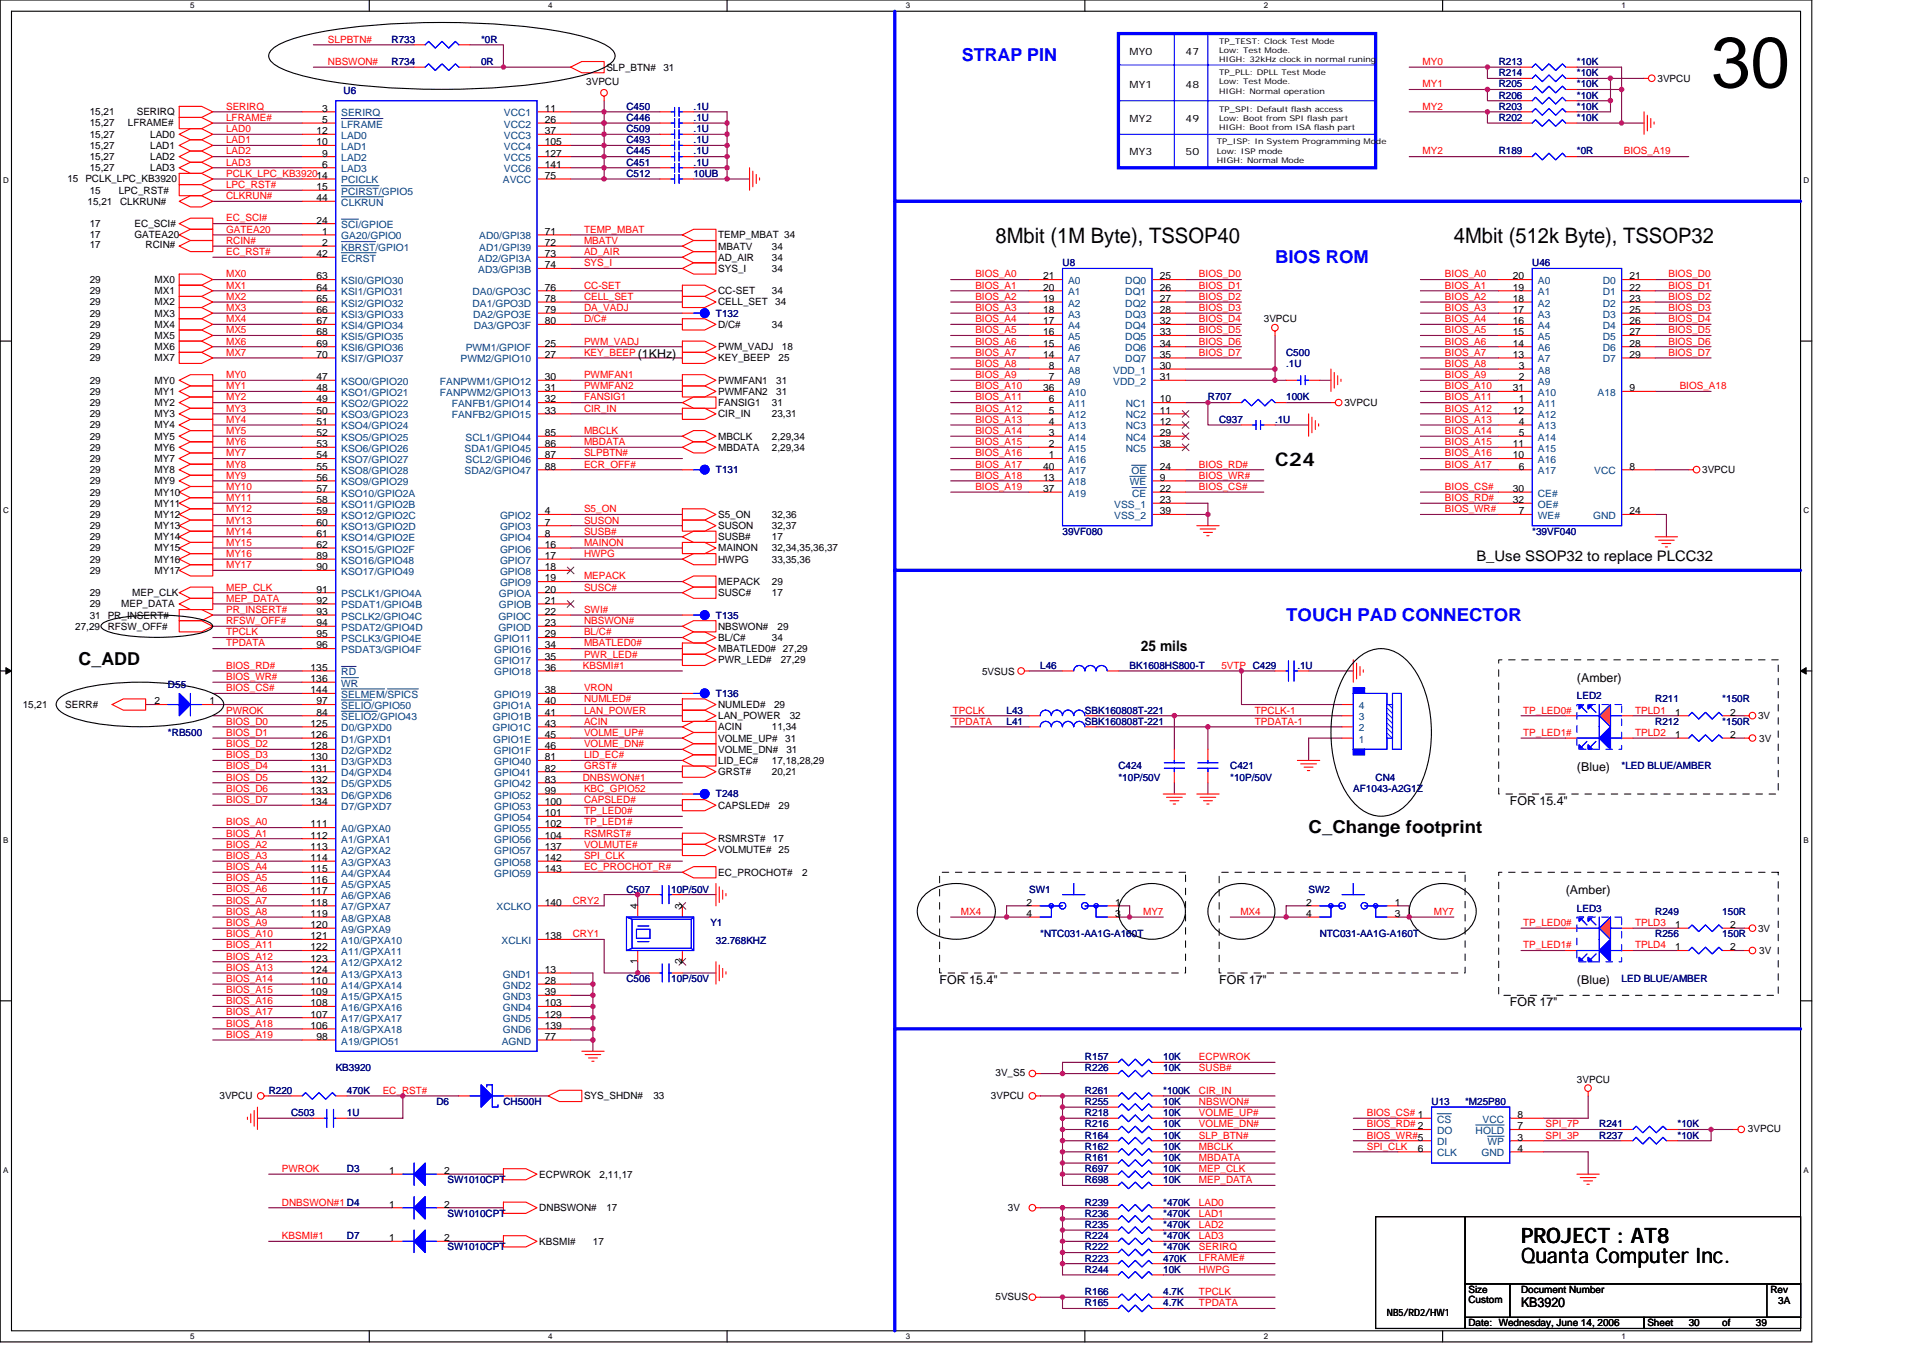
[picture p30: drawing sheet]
<svg xmlns="http://www.w3.org/2000/svg" width="297mm" height="210mm" viewBox="0 0 297 210" stroke-linecap="round" stroke-linejoin="round" font-family="sans-serif">
<defs><g id="words">
<text font-size="11" x="264.3" y="13.5">30</text>
<g font-size="3.3">
<text x="153.8" y="37.5">8Mbit (1M Byte), TSSOP40</text>
<text x="224.6" y="37.5">4Mbit (512k Byte), TSSOP32</text>
<text x="234.9" y="195.1">Quanta Computer Inc.</text>
<text x="234.9" y="192">PROJECT : AT8</text>
</g>
<text font-size="2.9" x="197" y="72">C24</text>
<g font-size="2.8" fill="#00f">
<text x="148.6" y="9.5">STRAP PIN</text>
<text x="197" y="40.6">BIOS ROM</text>
<text x="198.7" y="95.8">TOUCH PAD CONNECTOR</text>
</g>
<g font-size="2.8">
<text x="12.1" y="102.7">C_ADD</text>
<text x="202.1" y="128.7">C_Change footprint</text>
</g>
<g font-size="2.2">
<text x="228" y="86.7">B_Use SSOP32 to replace PLCC32</text>
<text x="176.2" y="100.6">25 mils</text>
</g>
<text font-size="2.1" x="234.9" y="201.9">KB3920</text>
<g font-size="1.9">
<text x="98.5" y="55.2">(1KHz)</text>
<text x="243.6" y="105.3">(Amber)</text>
<text x="243.6" y="119.1">(Blue)</text>
<text x="233.2" y="124.3">FOR 15.4&quot;</text>
<text x="241.8" y="138.2">(Amber)</text>
<text x="145.1" y="152">FOR 15.4&quot;</text>
<text x="188.3" y="152">FOR 17&quot;</text>
<text x="233.2" y="155.4">FOR 17&quot;</text>
<text x="243.6" y="152">(Blue)</text>
</g>
<g font-size="1.5" fill="#f00">
<text x="50.6" y="6.6">SLPBTN#</text>
<text x="50.6" y="10">NBSWON#</text>
<text x="219.7" y="10">MY0</text>
<text x="34.9" y="16.9">SERIRQ</text>
<text x="219.7" y="13.5">MY1</text>
<text x="219.7" y="16.9">MY2</text>
<text x="34.9" y="18.7">LFRAME#</text>
<text x="34.9" y="20.4">LAD0</text>
<text x="34.9" y="22.1">LAD1</text>
<text x="34.9" y="23.9">LAD2</text>
<text x="219.7" y="23.9">MY2</text>
<text x="250.8" y="23.9">BIOS_A19</text>
<text x="34.9" y="25.6">LAD3</text>
<text x="34.9" y="27.3">PCLK_LPC_KB392014</text>
<text x="34.9" y="29">LPC_RST#</text>
<text x="34.9" y="34.2">EC_SCI#</text>
<text x="34.9" y="35.9">GATEA20</text>
<text x="34.9" y="30.8">CLKRUN#</text>
<text x="90.2" y="35.9">TEMP_MBAT</text>
<text x="34.9" y="39.4">EC_RST#</text>
<text x="34.9" y="37.7">RCIN#</text>
<text x="90.2" y="39.4">AD_AIR</text>
<text x="90.2" y="37.7">MBATV</text>
<text x="90.2" y="41.1">SYS_I</text>
<text x="34.9" y="42.8">MX0</text>
<text x="34.9" y="44.6">MX1</text>
<text x="34.9" y="46.3">MX2</text>
<text x="90.2" y="44.6">CC-SET</text>
<text x="90.2" y="46.3">CELL_SET</text>
<text x="150.7" y="44.6">BIOS_A1</text>
<text x="150.7" y="46.3">BIOS_A2</text>
<text x="150.7" y="42.8">BIOS_A0</text>
<text x="185.2" y="46.3">BIOS_D2</text>
<text x="185.2" y="44.6">BIOS_D1</text>
<text x="185.2" y="42.8">BIOS_D0</text>
<text x="223.2" y="42.8">BIOS_A0</text>
<text x="223.2" y="44.6">BIOS_A1</text>
<text x="223.2" y="46.3">BIOS_A2</text>
<text x="257.7" y="46.3">BIOS_D2</text>
<text x="257.7" y="44.6">BIOS_D1</text>
<text x="257.7" y="42.8">BIOS_D0</text>
<text x="34.9" y="48">MX3</text>
<text x="34.9" y="49.8">MX4</text>
<text x="34.9" y="51.5">MX5</text>
<text x="34.9" y="53.2">MX6</text>
<text x="90.2" y="53.2">PWM_VADJ</text>
<text x="90.2" y="48">DA_VADJ</text>
<text x="90.2" y="49.8">D/C#</text>
<text x="150.7" y="48">BIOS_A3</text>
<text x="150.7" y="51.5">BIOS_A5</text>
<text x="150.7" y="49.8">BIOS_A4</text>
<text x="150.7" y="53.2">BIOS_A6</text>
<text x="185.2" y="48">BIOS_D3</text>
<text x="185.2" y="51.5">BIOS_D5</text>
<text x="185.2" y="49.8">BIOS_D4</text>
<text x="185.2" y="53.2">BIOS_D6</text>
<text x="223.2" y="49.8">BIOS_A4</text>
<text x="223.2" y="53.2">BIOS_A6</text>
<text x="223.2" y="48">BIOS_A3</text>
<text x="223.2" y="51.5">BIOS_A5</text>
<text x="257.7" y="51.5">BIOS_D5</text>
<text x="257.7" y="53.2">BIOS_D6</text>
<text x="257.7" y="48">BIOS_D3</text>
<text x="257.7" y="49.8">BIOS_D4</text>
<text x="34.9" y="54.9">MX7</text>
<text x="34.9" y="58.4">MY0</text>
<text x="90.2" y="58.4">PWMFAN1</text>
<text x="90.2" y="54.9">KEY_BEEP</text>
<text x="150.7" y="54.9">BIOS_A7</text>
<text x="150.7" y="58.4">BIOS_A9</text>
<text x="150.7" y="56.7">BIOS_A8</text>
<text x="185.2" y="54.9">BIOS_D7</text>
<text x="223.2" y="56.7">BIOS_A8</text>
<text x="223.2" y="54.9">BIOS_A7</text>
<text x="223.2" y="58.4">BIOS_A9</text>
<text x="257.7" y="54.9">BIOS_D7</text>
<text x="34.9" y="60.1">MY1</text>
<text x="34.9" y="61.8">MY2</text>
<text x="34.9" y="63.6">MY3</text>
<text x="34.9" y="65.3">MY4</text>
<text x="90.2" y="61.8">FANSIG1</text>
<text x="90.2" y="63.6">CIR_IN</text>
<text x="90.2" y="60.1">PWMFAN2</text>
<text x="150.7" y="63.6">BIOS_A12</text>
<text x="150.7" y="60.1">BIOS_A10</text>
<text x="150.7" y="65.3">BIOS_A13</text>
<text x="150.7" y="61.8">BIOS_A11</text>
<text x="223.2" y="65.3">BIOS_A13</text>
<text x="223.2" y="61.8">BIOS_A11</text>
<text x="223.2" y="63.6">BIOS_A12</text>
<text x="223.2" y="60.1">BIOS_A10</text>
<text x="259.5" y="60.1">BIOS_A18</text>
<text x="34.9" y="67">MY5</text>
<text x="34.9" y="70.5">MY7</text>
<text x="34.9" y="68.7">MY6</text>
<text x="90.2" y="67">MBCLK</text>
<text x="90.2" y="68.7">MBDATA</text>
<text x="90.2" y="70.5">SLPBTN#</text>
<text x="150.7" y="70.5">BIOS_A16</text>
<text x="150.7" y="67">BIOS_A14</text>
<text x="150.7" y="68.7">BIOS_A15</text>
<text x="223.2" y="67">BIOS_A14</text>
<text x="223.2" y="68.7">BIOS_A15</text>
<text x="223.2" y="70.5">BIOS_A16</text>
<text x="34.9" y="72.2">MY8</text>
<text x="34.9" y="73.9">MY9</text>
<text x="34.9" y="75.7">MY10</text>
<text x="34.9" y="77.4">MY11</text>
<text x="90.2" y="72.2">ECR_OFF#</text>
<text x="150.7" y="72.2">BIOS_A17</text>
<text x="150.7" y="73.9">BIOS_A18</text>
<text x="150.7" y="75.7">BIOS_A19</text>
<text x="185.2" y="72.2">BIOS_RD#</text>
<text x="185.2" y="75.7">BIOS_CS#</text>
<text x="185.2" y="73.9">BIOS_WR#</text>
<text x="223.2" y="75.7">BIOS_CS#</text>
<text x="223.2" y="77.4">BIOS_RD#</text>
<text x="223.2" y="72.2">BIOS_A17</text>
<text x="34.9" y="82.6">MY14</text>
<text x="34.9" y="80.9">MY13</text>
<text x="34.9" y="79.1">MY12</text>
<text x="90.2" y="79.1">S5_ON</text>
<text x="90.2" y="80.9">SUSON</text>
<text x="90.2" y="82.6">SUSB#</text>
<text x="223.2" y="79.1">BIOS_WR#</text>
<text x="34.9" y="84.3">MY15</text>
<text x="34.9" y="86">MY16</text>
<text x="34.9" y="87.8">MY17</text>
<text x="90.2" y="84.3">MAINON</text>
<text x="90.2" y="86">HWPG</text>
<text x="90.2" y="89.5">MEPACK</text>
<text x="34.9" y="92.9">MEP_DATA</text>
<text x="34.9" y="91.2">MEP_CLK</text>
<text x="34.9" y="94.7">PR_INSERT#</text>
<text x="90.2" y="91.2">SUSC#</text>
<text x="90.2" y="94.7">SWI#</text>
<text x="34.9" y="99.8">TPDATA</text>
<text x="34.9" y="98.1">TPCLK</text>
<text x="34.9" y="96.4">RFSW_OFF#</text>
<text x="90.2" y="96.4">NBSWON#</text>
<text x="90.2" y="98.1">BL/C#</text>
<text x="90.2" y="99.8">MBATLED0#</text>
<text x="90.2" y="101.6">PWR_LED#</text>
<text x="34.9" y="105">BIOS_WR#</text>
<text x="34.9" y="103.3">BIOS_RD#</text>
<text x="34.9" y="106.8">BIOS_CS#</text>
<text x="90" y="103.3">KBSMI#1</text>
<text x="90.2" y="106.8">VRON</text>
<text x="188.7" y="103.3">5VTP C429</text>
<text x="34.9" y="113.7">BIOS_D1</text>
<text x="34.9" y="110.2">PWROK</text>
<text x="34.9" y="111.9">BIOS_D0</text>
<text x="90.2" y="108.5">NUMLED#</text>
<text x="90.2" y="110.2">LAN_POWER</text>
<text x="90.2" y="111.9">ACIN</text>
<text x="90.2" y="113.7">VOLME_UP#</text>
<text x="147.2" y="110.2">TPCLK</text>
<text x="147.2" y="111.9">TPDATA</text>
<text x="193.8" y="110.2">TPCLK-1</text>
<text x="193.8" y="111.9">TPDATA-1</text>
<text x="235.3" y="110.2">TP_LED0#</text>
<text x="235.3" y="113.7">TP_LED1#</text>
<text x="252.6" y="113.7">TPLD2</text>
<text x="252.6" y="110.2">TPLD1</text>
<text x="34.9" y="118.9">BIOS_D4</text>
<text x="34.9" y="117.1">BIOS_D3</text>
<text x="34.9" y="115.4">BIOS_D2</text>
<text x="90.2" y="115.4">VOLME_DN#</text>
<text x="90.2" y="117.1">LID_EC#</text>
<text x="90.2" y="118.9">GRST#</text>
<text x="34.9" y="124">BIOS_D7</text>
<text x="34.9" y="122.3">BIOS_D6</text>
<text x="34.9" y="120.6">BIOS_D5</text>
<text x="90" y="120.6">DNBSWON#1</text>
<text x="90.2" y="124">CAPSLED#</text>
<text x="90.2" y="125.8">TP_LED0#</text>
<text x="90.2" y="122.3">KBC_GPIO52</text>
<text x="34.9" y="130.9">BIOS_A2</text>
<text x="34.9" y="129.2">BIOS_A1</text>
<text x="34.9" y="127.5">BIOS_A0</text>
<text x="90.2" y="129.2">RSMRST#</text>
<text x="90.2" y="127.5">TP_LED1#</text>
<text x="90.2" y="130.9">VOLMUTE#</text>
<text x="34.9" y="137.8">BIOS_A6</text>
<text x="34.9" y="136.1">BIOS_A5</text>
<text x="34.9" y="134.4">BIOS_A4</text>
<text x="34.9" y="132.7">BIOS_A3</text>
<text x="90.2" y="132.7">SPI_CLK</text>
<text x="90.2" y="134.4">EC_PROCHOT_R#</text>
<text x="34.9" y="139.6">BIOS_A7</text>
<text x="34.9" y="141.3">BIOS_A8</text>
<text x="34.9" y="143">BIOS_A9</text>
<text x="88.5" y="139.6">CRY2</text>
<text x="148.4" y="141.3">MX4</text>
<text x="176.6" y="141.3">MY7</text>
<text x="191.6" y="141.3">MX4</text>
<text x="221.5" y="141.3">MY7</text>
<text x="235.3" y="143">TP_LED0#</text>
<text x="252.6" y="143">TPLD3</text>
<text x="34.9" y="149.9">BIOS_A13</text>
<text x="34.9" y="146.5">BIOS_A11</text>
<text x="34.9" y="144.8">BIOS_A10</text>
<text x="34.9" y="148.2">BIOS_A12</text>
<text x="88.5" y="144.8">CRY1</text>
<text x="235.3" y="146.5">TP_LED1#</text>
<text x="252.6" y="146.5">TPLD4</text>
<text x="34.9" y="155.1">BIOS_A16</text>
<text x="34.9" y="151.7">BIOS_A14</text>
<text x="34.9" y="153.4">BIOS_A15</text>
<text x="34.9" y="158.6">BIOS_A18</text>
<text x="34.9" y="156.8">BIOS_A17</text>
<text x="34.9" y="160.3">BIOS_A19</text>
<text x="185.2" y="165.5">SUSB#</text>
<text x="185.2" y="163.7">ECPWROK</text>
<text x="59.1" y="168.9">EC_RST#</text>
<text x="185.2" y="170.7">NBSWON#</text>
<text x="185.2" y="172.4">VOLME_UP#</text>
<text x="185.2" y="168.9">CIR_IN</text>
<text x="211.1" y="172.4">BIOS_CS# 1</text>
<text x="185.2" y="174.1">VOLME_DN#</text>
<text x="185.2" y="175.9">SLP_BTN#</text>
<text x="185.2" y="177.6">MBCLK</text>
<text x="185.2" y="179.3">MBDATA</text>
<text x="211.1" y="174.1">BIOS_RD# 2</text>
<text x="211.1" y="175.9">BIOS_WR#5</text>
<text x="211.1" y="177.6">SPI_CLK</text>
<text x="238.7" y="174.1">SPI_7P</text>
<text x="238.7" y="175.9">SPI_3P</text>
<text x="43.6" y="181">PWROK</text>
<text x="185.2" y="181">MEP_CLK</text>
<text x="185.2" y="182.8">MEP_DATA</text>
<text x="43.6" y="186.2">DNBSWON#1 D4</text>
<text x="43.6" y="191.4">KBSMI#1</text>
<text x="185.2" y="191.4">LAD3</text>
<text x="185.2" y="186.2">LAD0</text>
<text x="185.2" y="189.7">LAD2</text>
<text x="185.2" y="187.9">LAD1</text>
<text x="185.2" y="194.8">LFRAME#</text>
<text x="185.2" y="193.1">SERIRQ</text>
<text x="185.2" y="196.6">HWPG</text>
<text x="185.2" y="201.8">TPDATA</text>
<text x="185.2" y="200">TPCLK</text>
</g>
<g font-size="1.5" fill="#000080">
<text x="60.5" y="10">R734</text>
<text x="60.5" y="6.6">R733</text>
<text x="74.3" y="10">0R</text>
<text x="74.3" y="6.6">*0R</text>
<text x="231.5" y="11.8">R214</text>
<text x="231.5" y="10">R213</text>
<text x="243.6" y="11.8">*10K</text>
<text x="243.6" y="10">*10K</text>
<text x="53.1" y="14.5">U6</text>
<text x="96.8" y="17">C450</text>
<text x="107.1" y="17">.1U</text>
<text x="231.5" y="13.5">R205</text>
<text x="231.5" y="17">R203</text>
<text x="231.5" y="15.2">R206</text>
<text x="243.6" y="13.5">*10K</text>
<text x="243.6" y="17">*10K</text>
<text x="243.6" y="15.2">*10K</text>
<text x="96.8" y="22.1">C493</text>
<text x="96.8" y="18.7">C446</text>
<text x="96.8" y="20.4">C509</text>
<text x="96.8" y="23.9">C445</text>
<text x="107.1" y="22.1">.1U</text>
<text x="107.1" y="18.7">.1U</text>
<text x="107.1" y="20.4">.1U</text>
<text x="107.1" y="23.9">.1U</text>
<text x="231.5" y="18.7">R202</text>
<text x="231.5" y="23.9">R189</text>
<text x="243.6" y="18.7">*10K</text>
<text x="243.6" y="23.9">*0R</text>
<text x="96.8" y="25.6">C451</text>
<text x="96.8" y="27.3">C512</text>
<text x="107.1" y="25.6">.1U</text>
<text x="107.1" y="27.3">10UB</text>
<text x="164.1" y="41.1">U8</text>
<text x="236.7" y="41.1">U46</text>
<text x="110.6" y="48.9">T132</text>
<text x="198.7" y="54.9">C500</text>
<text x="198.7" y="56.7">.1U</text>
<text x="186.6" y="61.8">R707</text>
<text x="188.3" y="65.3">C937</text>
<text x="197" y="65.3">.1U</text>
<text x="198.7" y="61.8">100K</text>
<text x="110.6" y="73.1">T131</text>
<text x="164.1" y="82.6">39VF080</text>
<text x="236.7" y="82.6">*39VF040</text>
<text x="110.6" y="95.5">T135</text>
<text x="25.9" y="106.3">D55</text>
<text x="110.6" y="107.6">T136</text>
<text x="160.7" y="103.3">L46</text>
<text x="174.5" y="103.3">BK1608HS800-T</text>
<text x="200.4" y="103.3">.1U</text>
<text x="243.6" y="108">LED2</text>
<text x="25.9" y="113.7">*RB500</text>
<text x="155.5" y="110.2">L43</text>
<text x="155.5" y="112">L41</text>
<text x="167.6" y="110.2">SBK160808T-221</text>
<text x="167.6" y="112">SBK160808T-221</text>
<text x="255.7" y="108.5">R211</text>
<text x="255.7" y="112">R212</text>
<text x="266" y="108.5">*150R</text>
<text x="266" y="112">*150R</text>
<text x="172.8" y="118.9">C424</text>
<text x="190" y="118.9">C421</text>
<text x="250.5" y="118.9">*LED BLUE/AMBER</text>
<text x="110.6" y="123.2">T248</text>
<text x="172.8" y="120.6">*10P/50V</text>
<text x="190" y="120.6">*10P/50V</text>
<text x="209" y="122.3">AF1043-A2G1Z</text>
<text x="212.5" y="120.6">CN4</text>
<text x="96.8" y="137.9">C507</text>
<text x="103.7" y="137.9">10P/50V</text>
<text x="159" y="137.9">SW1</text>
<text x="202.1" y="137.9">SW2</text>
<text x="109.7" y="143">Y1</text>
<text x="243.6" y="140.8">LED3</text>
<text x="255.7" y="141.3">R249</text>
<text x="266" y="141.3">150R</text>
<text x="110.6" y="145.8">32.768KHZ</text>
<text x="160.7" y="144.8">*NTC031-AA1G-A160T</text>
<text x="203.9" y="144.8">NTC031-AA1G-A160T</text>
<text x="255.7" y="144.8">R256</text>
<text x="266" y="144.8">150R</text>
<text x="96.8" y="151.7">C506</text>
<text x="103.7" y="151.7">10P/50V</text>
<text x="250.5" y="151.7">LED BLUE/AMBER</text>
<text x="51.9" y="165.5">KB3920</text>
<text x="167.6" y="163.8">R157</text>
<text x="167.6" y="165.5">R226</text>
<text x="179.7" y="163.8">10K</text>
<text x="179.7" y="165.5">10K</text>
<text x="41.5" y="169">R220</text>
<text x="45" y="172.4">C503</text>
<text x="53.6" y="169">470K</text>
<text x="53.6" y="172.4">1U</text>
<text x="67.4" y="170.7">D6</text>
<text x="77.8" y="170.7">CH500H</text>
<text x="167.6" y="169">R261</text>
<text x="167.6" y="170.7">R255</text>
<text x="167.6" y="172.4">R218</text>
<text x="179.7" y="169">*100K</text>
<text x="179.7" y="170.7">10K</text>
<text x="179.7" y="172.4">10K</text>
<text x="221.1" y="170.7">U13</text>
<text x="226.3" y="170.7">*M25P80</text>
<text x="167.6" y="179.3">R161</text>
<text x="167.6" y="174.1">R216</text>
<text x="167.6" y="177.6">R162</text>
<text x="167.6" y="175.9">R164</text>
<text x="179.7" y="179.3">10K</text>
<text x="179.7" y="174.1">10K</text>
<text x="179.7" y="177.6">10K</text>
<text x="179.7" y="175.9">10K</text>
<text x="247" y="174.1">R241</text>
<text x="247" y="175.9">R237</text>
<text x="259.1" y="174.1">*10K</text>
<text x="259.1" y="175.9">*10K</text>
<text x="53.6" y="181">D3</text>
<text x="69.1" y="182.8">SW1010CPT</text>
<text x="167.6" y="181">R697</text>
<text x="167.6" y="182.8">R698</text>
<text x="179.7" y="181">10K</text>
<text x="179.7" y="182.8">10K</text>
<text x="53.6" y="191.4">D7</text>
<text x="69.1" y="187.9">SW1010CPT</text>
<text x="167.6" y="191.4">R224</text>
<text x="167.6" y="189.7">R235</text>
<text x="167.6" y="186.2">R239</text>
<text x="167.6" y="187.9">R236</text>
<text x="179.7" y="191.4">*470K</text>
<text x="179.7" y="189.7">*470K</text>
<text x="179.7" y="186.2">*470K</text>
<text x="179.7" y="187.9">*470K</text>
<text x="69.1" y="193.1">SW1010CPT</text>
<text x="167.6" y="196.6">R244</text>
<text x="167.6" y="193.1">R222</text>
<text x="167.6" y="194.9">R223</text>
<text x="179.7" y="196.6">10K</text>
<text x="179.7" y="193.1">*470K</text>
<text x="179.7" y="194.9">470K</text>
<text x="167.6" y="200">R166</text>
<text x="167.6" y="201.8">R165</text>
<text x="179.7" y="200">4.7K</text>
<text x="179.7" y="201.8">4.7K</text>
</g>
<g font-size="1.5">
<text x="93.7" y="10.9">SLP_BTN#</text>
<text x="102.5" y="10.9">31</text>
<text x="174.5" y="8.5">MY0</text>
<text x="183.1" y="8.5">47</text>
<text x="13.9" y="17.8">15,21</text>
<text x="21.1" y="17.8">SERIRQ</text>
<text x="49.8" y="17.3">3</text>
<text x="84.2" y="17.3">11</text>
<text x="90.5" y="13.1">3VPCU</text>
<text x="174.5" y="13.7">MY1</text>
<text x="183.1" y="13.7">48</text>
<text x="256" y="12.6">3VPCU</text>
<text x="13.9" y="19.5">15,27</text>
<text x="13.9" y="21.3">15,27</text>
<text x="13.9" y="23">15,27</text>
<text x="19.7" y="19.5">LFRAME#</text>
<text x="23.2" y="21.3">LAD0</text>
<text x="23.2" y="23">LAD1</text>
<text x="48.9" y="20.7">12</text>
<text x="48.9" y="22.4">10</text>
<text x="49.8" y="19">5</text>
<text x="84.2" y="19">26</text>
<text x="84.2" y="20.7">37</text>
<text x="84.2" y="22.4">105</text>
<text x="174.5" y="18.8">MY2</text>
<text x="183.1" y="18.8">49</text>
<text x="10.4" y="28.2">15 PCLK_LPC_KB3920</text>
<text x="13.9" y="29.9">15</text>
<text x="13.9" y="24.7">15,27</text>
<text x="13.9" y="26.5">15,27</text>
<text x="18.3" y="29.9">LPC_RST#</text>
<text x="23.2" y="24.7">LAD2</text>
<text x="23.2" y="26.5">LAD3</text>
<text x="48.9" y="29.4">15</text>
<text x="49.8" y="24.2">9</text>
<text x="49.8" y="25.9">6</text>
<text x="84.2" y="27.6">75</text>
<text x="84.2" y="24.2">127</text>
<text x="84.2" y="25.9">141</text>
<text x="174.5" y="24">MY3</text>
<text x="183.1" y="24">50</text>
<text x="13.5" y="31.6">15,21</text>
<text x="13.9" y="35.1">17</text>
<text x="18.5" y="31.6">CLKRUN#</text>
<text x="20.8" y="35.1">EC_SCI#</text>
<text x="48.9" y="34.5">24</text>
<text x="48.9" y="31.1">44</text>
<text x="13.9" y="38.4">17</text>
<text x="13.9" y="36.8">17</text>
<text x="20.8" y="36.8">GATEA20</text>
<text x="22.5" y="38.4">RCIN#</text>
<text x="48.9" y="39.7">42</text>
<text x="49.8" y="36.3">1</text>
<text x="49.8" y="38">2</text>
<text x="84.2" y="39.7">73</text>
<text x="84.2" y="41.4">74</text>
<text x="84.2" y="36.3">71</text>
<text x="84.2" y="38">72</text>
<text x="110.9" y="36.8">TEMP_MBAT 34</text>
<text x="110.9" y="40.3">AD_AIR</text>
<text x="110.9" y="38.5">MBATV</text>
<text x="110.9" y="42">SYS_I</text>
<text x="119.2" y="40.3">34</text>
<text x="119.2" y="42">34</text>
<text x="119.2" y="38.5">34</text>
<text x="13.9" y="43.7">29</text>
<text x="13.9" y="45.4">29</text>
<text x="13.9" y="47.2">29</text>
<text x="23.9" y="43.7">MX0</text>
<text x="23.9" y="45.4">MX1</text>
<text x="23.9" y="47.2">MX2</text>
<text x="48.9" y="43.2">63</text>
<text x="48.9" y="44.9">64</text>
<text x="48.9" y="46.6">65</text>
<text x="84.2" y="44.9">76</text>
<text x="84.2" y="46.6">78</text>
<text x="110.9" y="45.4">CC-SET</text>
<text x="110.9" y="47.2">CELL_SET</text>
<text x="119.2" y="45.4">34</text>
<text x="119.7" y="47.2">34</text>
<text x="161.1" y="43.2">21</text>
<text x="161.1" y="44.9">20</text>
<text x="161.1" y="46.6">19</text>
<text x="179.2" y="43.2">25</text>
<text x="179.2" y="44.9">26</text>
<text x="179.2" y="46.6">27</text>
<text x="233.7" y="43.2">20</text>
<text x="233.7" y="44.9">19</text>
<text x="233.7" y="46.6">18</text>
<text x="251.7" y="43.2">21</text>
<text x="251.7" y="44.9">22</text>
<text x="251.7" y="46.6">23</text>
<text x="13.9" y="48.9">29</text>
<text x="13.9" y="50.6">29</text>
<text x="13.9" y="52.4">29</text>
<text x="23.9" y="48.9">MX3</text>
<text x="23.9" y="50.6">MX4</text>
<text x="23.9" y="52.4">MX5</text>
<text x="48.9" y="48.3">66</text>
<text x="48.9" y="50.1">67</text>
<text x="48.9" y="51.8">68</text>
<text x="48.9" y="53.5">69</text>
<text x="84.2" y="53.5">25</text>
<text x="84.2" y="48.3">79</text>
<text x="84.2" y="50.1">80</text>
<text x="110.9" y="50.6">D/C#</text>
<text x="119.2" y="50.6">34</text>
<text x="161.1" y="48.3">18</text>
<text x="161.1" y="50.1">17</text>
<text x="161.1" y="51.8">16</text>
<text x="161.1" y="53.5">15</text>
<text x="179.2" y="48.3">28</text>
<text x="179.2" y="50.1">32</text>
<text x="179.2" y="51.8">33</text>
<text x="179.2" y="53.5">34</text>
<text x="195.2" y="49.8">3VPCU</text>
<text x="233.7" y="48.3">17</text>
<text x="233.7" y="50.1">16</text>
<text x="233.7" y="51.8">15</text>
<text x="233.7" y="53.5">14</text>
<text x="251.7" y="48.3">25</text>
<text x="251.7" y="50.1">26</text>
<text x="251.7" y="51.8">27</text>
<text x="251.7" y="53.5">28</text>
<text x="13.9" y="54.1">29</text>
<text x="13.9" y="55.8">29</text>
<text x="13.9" y="59.3">29</text>
<text x="23.9" y="54.1">MX6</text>
<text x="23.9" y="55.8">MX7</text>
<text x="23.9" y="59.3">MY0</text>
<text x="48.9" y="55.3">70</text>
<text x="48.9" y="58.7">47</text>
<text x="84.2" y="55.3">27</text>
<text x="84.2" y="58.7">30</text>
<text x="110.9" y="54.1">PWM_VADJ</text>
<text x="110.9" y="55.8">KEY_BEEP</text>
<text x="110.9" y="59.3">PWMFAN1</text>
<text x="119.9" y="59.3">31</text>
<text x="120.3" y="55.8">25</text>
<text x="120.8" y="54.1">18</text>
<text x="161.1" y="55.3">14</text>
<text x="162" y="57">8</text>
<text x="162" y="58.7">7</text>
<text x="179.2" y="57">30</text>
<text x="179.2" y="58.7">31</text>
<text x="179.2" y="55.3">35</text>
<text x="233.7" y="55.3">13</text>
<text x="234.6" y="57">3</text>
<text x="234.6" y="58.7">2</text>
<text x="251.7" y="55.3">29</text>
<text x="13.9" y="61">29</text>
<text x="13.9" y="62.7">29</text>
<text x="13.9" y="64.5">29</text>
<text x="23.9" y="61">MY1</text>
<text x="23.9" y="62.7">MY2</text>
<text x="23.9" y="64.5">MY3</text>
<text x="48.9" y="60.4">48</text>
<text x="48.9" y="62.2">49</text>
<text x="48.9" y="63.9">50</text>
<text x="48.9" y="65.6">51</text>
<text x="84.2" y="60.4">31</text>
<text x="84.2" y="62.2">32</text>
<text x="84.2" y="63.9">33</text>
<text x="110.9" y="64.5">CIR_IN</text>
<text x="110.9" y="61">PWMFAN2</text>
<text x="110.9" y="62.7">FANSIG1</text>
<text x="119.2" y="64.5">23,31</text>
<text x="119.2" y="62.7">31</text>
<text x="119.9" y="61">31</text>
<text x="161.1" y="60.4">36</text>
<text x="162" y="62.2">6</text>
<text x="162" y="63.9">5</text>
<text x="162" y="65.6">4</text>
<text x="179.2" y="62.2">10</text>
<text x="179.2" y="63.9">11</text>
<text x="179.2" y="65.6">12</text>
<text x="207.7" y="62.7">3VPCU</text>
<text x="233.7" y="60.4">31</text>
<text x="233.7" y="63.9">12</text>
<text x="234.6" y="62.2">1</text>
<text x="234.6" y="65.6">4</text>
<text x="251.7" y="60.4">9</text>
<text x="13.9" y="67.9">29</text>
<text x="13.9" y="66.2">29</text>
<text x="13.9" y="69.6">29</text>
<text x="13.9" y="71.4">29</text>
<text x="23.9" y="67.9">MY5</text>
<text x="23.9" y="66.2">MY4</text>
<text x="23.9" y="69.6">MY6</text>
<text x="23.9" y="71.4">MY7</text>
<text x="48.9" y="67.4">52</text>
<text x="48.9" y="69.1">53</text>
<text x="48.9" y="70.8">54</text>
<text x="84.2" y="69.1">86</text>
<text x="84.2" y="67.4">85</text>
<text x="84.2" y="70.8">87</text>
<text x="110.9" y="69.6">MBDATA</text>
<text x="110.9" y="67.9">MBCLK</text>
<text x="119.2" y="67.9">2,29,34</text>
<text x="119.2" y="69.6">2,29,34</text>
<text x="162" y="67.4">3</text>
<text x="162" y="69.1">2</text>
<text x="162" y="70.8">1</text>
<text x="179.2" y="67.4">29</text>
<text x="179.2" y="69.1">38</text>
<text x="233.7" y="69.1">11</text>
<text x="233.7" y="70.8">10</text>
<text x="234.6" y="67.4">5</text>
<text x="13.9" y="74.8">29</text>
<text x="13.9" y="73.1">29</text>
<text x="13.9" y="76.5">29</text>
<text x="23.9" y="74.8">MY9</text>
<text x="23.9" y="73.1">MY8</text>
<text x="23.9" y="76.5">MY10</text>
<text x="48.9" y="72.5">55</text>
<text x="48.9" y="74.3">56</text>
<text x="48.9" y="76">57</text>
<text x="48.9" y="77.7">58</text>
<text x="84.2" y="72.5">88</text>
<text x="161.1" y="74.3">13</text>
<text x="161.1" y="72.5">40</text>
<text x="161.1" y="76">37</text>
<text x="179.2" y="76">22</text>
<text x="179.2" y="72.5">24</text>
<text x="179.2" y="74.3">9</text>
<text x="179.2" y="77.7">23</text>
<text x="233.7" y="76">30</text>
<text x="233.7" y="77.7">32</text>
<text x="234.6" y="72.5">6</text>
<text x="251.7" y="72.5">8</text>
<text x="262.9" y="73.1">3VPCU</text>
<text x="13.9" y="78.3">29</text>
<text x="13.9" y="81.7">29</text>
<text x="13.9" y="80">29</text>
<text x="13.9" y="83.4">29</text>
<text x="23.9" y="78.3">MY11</text>
<text x="23.9" y="81.7">MY13</text>
<text x="23.9" y="80">MY12</text>
<text x="23.9" y="83.4">MY14</text>
<text x="48.9" y="79.4">59</text>
<text x="48.9" y="81.2">60</text>
<text x="48.9" y="82.9">61</text>
<text x="84.2" y="79.4">4</text>
<text x="84.2" y="81.2">7</text>
<text x="84.2" y="82.9">8</text>
<text x="110.9" y="83.4">SUSB#</text>
<text x="110.9" y="80">S5_ON</text>
<text x="110.9" y="81.7">SUSON</text>
<text x="119.2" y="83.4">17</text>
<text x="119.2" y="80">32,36</text>
<text x="119.2" y="81.7">32,37</text>
<text x="179.2" y="79.4">39</text>
<text x="234.6" y="79.4">7</text>
<text x="251.7" y="79.4">24</text>
<text x="13.9" y="85.2">29</text>
<text x="13.9" y="88.6">29</text>
<text x="13.9" y="86.9">29</text>
<text x="23.9" y="85.2">MY15</text>
<text x="23.9" y="88.6">MY17</text>
<text x="23.9" y="86.9">MY16</text>
<text x="48.9" y="84.6">62</text>
<text x="48.9" y="86.3">89</text>
<text x="48.9" y="88.1">90</text>
<text x="84.2" y="84.6">16</text>
<text x="84.2" y="86.3">17</text>
<text x="84.2" y="88.1">18</text>
<text x="84.2" y="89.8">19</text>
<text x="110.9" y="86.9">HWPG</text>
<text x="110.9" y="85.2">MAINON</text>
<text x="119.2" y="85.2">32,34,35,36,37</text>
<text x="119.2" y="86.9">33,35,36</text>
<text x="13.9" y="93.8">29</text>
<text x="13.9" y="95.5">31 PR_INSERT#</text>
<text x="13.9" y="92.1">29</text>
<text x="18.7" y="93.8">MEP_DATA</text>
<text x="20.4" y="92.1">MEP_CLK</text>
<text x="48.9" y="91.5">91</text>
<text x="48.9" y="93.3">92</text>
<text x="48.9" y="95">93</text>
<text x="84.2" y="95">22</text>
<text x="84.2" y="91.5">20</text>
<text x="84.2" y="93.3">21</text>
<text x="110.9" y="92.1">SUSC#</text>
<text x="110.9" y="90.4">MEPACK</text>
<text x="119.2" y="92.1">17</text>
<text x="119.2" y="90.4">29</text>
<text x="11.6" y="97.3">27,29</text>
<text x="16.6" y="97.3">RFSW_OFF#</text>
<text x="48.9" y="96.7">94</text>
<text x="48.9" y="98.4">95</text>
<text x="48.9" y="100.2">96</text>
<text x="84.2" y="96.7">23</text>
<text x="84.2" y="98.4">29</text>
<text x="84.2" y="100.2">34</text>
<text x="84.2" y="101.9">35</text>
<text x="110.9" y="100.7">MBATLED0# 27,29</text>
<text x="110.9" y="97.3">NBSWON#</text>
<text x="110.9" y="99">BL/C#</text>
<text x="119.2" y="99">34</text>
<text x="120.1" y="97.3">29</text>
<text x="48" y="103.6">135</text>
<text x="48" y="105.3">136</text>
<text x="48" y="107.1">144</text>
<text x="84.2" y="103.6">36</text>
<text x="84.2" y="107.1">38</text>
<text x="110.9" y="102.4">PWR_LED#</text>
<text x="120.6" y="102.4">27,29</text>
<text x="151.7" y="104.2">5VSUS</text>
<text x="3.5" y="109.3">15,21</text>
<text x="10.1" y="109.3">SERR#</text>
<text x="23.9" y="108.8">2</text>
<text x="32.3" y="108.8">1</text>
<text x="48" y="112.2">125</text>
<text x="48" y="114">126</text>
<text x="48.9" y="108.8">97</text>
<text x="48.9" y="110.5">84</text>
<text x="84.2" y="112.2">43</text>
<text x="84.2" y="108.8">40</text>
<text x="84.2" y="110.5">41</text>
<text x="84.2" y="114">45</text>
<text x="110.9" y="112.8">ACIN</text>
<text x="110.9" y="109.3">NUMLED#</text>
<text x="110.9" y="111.1">LAN_POWER</text>
<text x="119.2" y="112.8">11,34</text>
<text x="119.6" y="109.3">29</text>
<text x="122" y="111.1">32</text>
<text x="258.8" y="110.5">1</text>
<text x="258.8" y="114">1</text>
<text x="267.2" y="110.5">2</text>
<text x="267.2" y="114">2</text>
<text x="271.6" y="111.1">3V</text>
<text x="48" y="115.7">128</text>
<text x="48" y="117.4">130</text>
<text x="48" y="119.2">131</text>
<text x="84.2" y="115.7">46</text>
<text x="84.2" y="117.4">81</text>
<text x="84.2" y="119.2">82</text>
<text x="110.9" y="118">LID_EC#</text>
<text x="110.9" y="119.7">GRST#</text>
<text x="110.9" y="114.5">VOLME_UP#</text>
<text x="110.9" y="116.3">VOLME_DN#</text>
<text x="119.2" y="118">17,18,28,29</text>
<text x="119.2" y="119.7">20,21</text>
<text x="121.3" y="114.5">31</text>
<text x="121.5" y="116.3">31</text>
<text x="271.7" y="114.5">3V</text>
<text x="48" y="120.9">132</text>
<text x="48" y="122.6">133</text>
<text x="48" y="124.4">134</text>
<text x="84.2" y="120.9">83</text>
<text x="84.2" y="122.6">99</text>
<text x="84.2" y="124.4">100</text>
<text x="110.9" y="124.9">CAPSLED#</text>
<text x="120.3" y="124.9">29</text>
<text x="48" y="127.8">111</text>
<text x="48" y="129.5">112</text>
<text x="48" y="131.3">113</text>
<text x="84.2" y="126.1">101</text>
<text x="84.2" y="127.8">102</text>
<text x="84.2" y="129.5">104</text>
<text x="84.2" y="131.3">137</text>
<text x="110.9" y="130.1">RSMRST#</text>
<text x="110.9" y="131.8">VOLMUTE# 25</text>
<text x="119.4" y="130.1">17</text>
<text x="48" y="133">114</text>
<text x="48" y="134.7">115</text>
<text x="48" y="136.4">116</text>
<text x="84.2" y="133">142</text>
<text x="84.2" y="134.7">143</text>
<text x="110.9" y="135.3">EC_PROCHOT#</text>
<text x="123.9" y="135.3">2</text>
<text x="48" y="138.2">117</text>
<text x="48" y="139.9">118</text>
<text x="48" y="141.6">119</text>
<text x="48" y="143.3">120</text>
<text x="84.2" y="139.9">140</text>
<text x="98.5" y="140.4" transform="rotate(-90 98.5 140.4)">4</text>
<text x="105.4" y="140.4" transform="rotate(-90 105.4 140.4)">3</text>
<text x="158.6" y="139.9">2</text>
<text x="158.6" y="141.6">4</text>
<text x="172.3" y="139.9">1</text>
<text x="172.3" y="141.6">3</text>
<text x="201.8" y="139.9">2</text>
<text x="201.8" y="141.6">4</text>
<text x="215.4" y="139.9">1</text>
<text x="215.4" y="141.6">3</text>
<text x="258.8" y="143.3">1</text>
<text x="267.2" y="143.3">2</text>
<text x="271.6" y="143.9">3V</text>
<text x="48" y="145.1">121</text>
<text x="48" y="146.8">122</text>
<text x="48" y="148.5">123</text>
<text x="84.2" y="145.1">138</text>
<text x="98.5" y="148.9" transform="rotate(-90 98.5 148.9)">1</text>
<text x="105.4" y="148.9" transform="rotate(-90 105.4 148.9)">2</text>
<text x="258.8" y="146.8">1</text>
<text x="267.2" y="146.8">2</text>
<text x="271.7" y="147.4">3V</text>
<text x="48" y="150.3">124</text>
<text x="48" y="152">110</text>
<text x="48" y="153.7">109</text>
<text x="48" y="155.4">108</text>
<text x="84.2" y="150.3">13</text>
<text x="84.2" y="152">28</text>
<text x="84.2" y="153.7">39</text>
<text x="84.2" y="155.4">103</text>
<text x="48" y="157.2">107</text>
<text x="48" y="158.9">106</text>
<text x="48.9" y="160.6">98</text>
<text x="84.2" y="160.6">77</text>
<text x="84.2" y="157.2">129</text>
<text x="84.2" y="158.9">139</text>
<text x="153.8" y="166.2">3V_S5</text>
<text x="243.6" y="167.2">3VPCU</text>
<text x="33.9" y="169.8">3VPCU</text>
<text x="90.2" y="169.8">SYS_SHDN#</text>
<text x="100.9" y="169.8">33</text>
<text x="153.1" y="169.8">3VPCU</text>
<text x="234.4" y="172.7">8</text>
<text x="219" y="177.9">6</text>
<text x="234.4" y="174.4">7</text>
<text x="234.4" y="176.2">3</text>
<text x="234.4" y="177.9">4</text>
<text x="270" y="174.8">3VPCU</text>
<text x="60.1" y="181.3">1</text>
<text x="68.6" y="181.3">2</text>
<text x="83.3" y="181.9">ECPWROK</text>
<text x="92.6" y="181.9">2,11,17</text>
<text x="60.1" y="186.5">1</text>
<text x="60.1" y="191.7">1</text>
<text x="68.6" y="186.5">2</text>
<text x="68.6" y="191.7">2</text>
<text x="83.3" y="187.1">DNBSWON#</text>
<text x="93.7" y="187.1">17</text>
<text x="155.7" y="187.1">3V</text>
<text x="83.3" y="192.3">KBSMI#</text>
<text x="91.6" y="192.3">17</text>
<text x="153.8" y="200.7">5VSUS</text>
<text x="214.2" y="203.2">NB5/RD2/HW1</text>
<text x="226.8" y="199.7">Size</text>
<text x="226.8" y="201.3">Custom</text>
<text x="234.9" y="199.7">Document Number</text>
<text x="273.5" y="199.7">Rev</text>
<text x="274.7" y="201.4">3A</text>
<text x="226.8" y="204.9">Date: Wednesday, June 14, 2006</text>
<text x="254.5" y="204.9">Sheet</text>
<text x="260.9" y="204.9">30</text>
<text x="266" y="204.9">of</text>
<text x="271.2" y="204.9">39</text>
</g>
<g font-size="1.5" fill="#004080">
<text x="52.7" y="18">SERIRQ</text>
<text x="77.8" y="18">VCC1</text>
<text x="52.7" y="19.7">LFRAME</text>
<text x="52.7" y="21.4">LAD0</text>
<text x="52.7" y="23.2">LAD1</text>
<text x="77.8" y="19.7">VCC2</text>
<text x="77.8" y="21.4">VCC3</text>
<text x="77.8" y="23.2">VCC4</text>
<text x="52.7" y="24.9">LAD2</text>
<text x="52.7" y="26.6">LAD3</text>
<text x="52.7" y="28.3">PCICLK</text>
<text x="77.7" y="28.3">AVCC</text>
<text x="77.8" y="24.9">VCC5</text>
<text x="77.8" y="26.6">VCC6</text>
<text x="52.7" y="30.1">PCIRST/GPIO5</text>
<text x="52.7" y="35.2">SCI/GPIOE</text>
<text x="52.7" y="31.8">CLKRUN</text>
<text x="52.7" y="37">GA20/GPIO0</text>
<text x="52.7" y="38.7">KBRST/GPIO1</text>
<text x="52.7" y="40.4">ECRST</text>
<text x="73.9" y="40.4">AD2/GPI3A</text>
<text x="74" y="37">AD0/GPI38</text>
<text x="74" y="38.7">AD1/GPI39</text>
<text x="52.7" y="43.9">KSI0/GPIO30</text>
<text x="52.7" y="45.6">KSI1/GPIO31</text>
<text x="52.7" y="47.3">KSI2/GPIO32</text>
<text x="73" y="45.6">DA0/GPO3C</text>
<text x="73" y="47.3">DA1/GPO3D</text>
<text x="73.9" y="42.2">AD3/GPI3B</text>
<text x="165" y="43.9">A0</text>
<text x="165" y="45.6">A1</text>
<text x="165" y="47.3">A2</text>
<text x="173.8" y="43.9">DQ0</text>
<text x="173.8" y="45.6">DQ1</text>
<text x="173.8" y="47.3">DQ2</text>
<text x="237.6" y="43.9">A0</text>
<text x="237.6" y="45.6">A1</text>
<text x="237.6" y="47.3">A2</text>
<text x="247.6" y="43.9">D0</text>
<text x="247.6" y="45.6">D1</text>
<text x="247.6" y="47.3">D2</text>
<text x="52.7" y="49.1">KSI3/GPIO33</text>
<text x="52.7" y="50.8">KSI4/GPIO34</text>
<text x="52.7" y="52.5">KSI5/GPIO35</text>
<text x="73.1" y="49.1">DA2/GPO3E</text>
<text x="73.2" y="50.8">DA3/GPO3F</text>
<text x="165" y="49.1">A3</text>
<text x="165" y="50.8">A4</text>
<text x="165" y="52.5">A5</text>
<text x="173.8" y="49.1">DQ3</text>
<text x="173.8" y="50.8">DQ4</text>
<text x="173.8" y="52.5">DQ5</text>
<text x="237.6" y="49.1">A3</text>
<text x="237.6" y="50.8">A4</text>
<text x="237.6" y="52.5">A5</text>
<text x="247.6" y="49.1">D3</text>
<text x="247.6" y="50.8">D4</text>
<text x="247.6" y="52.5">D5</text>
<text x="52.7" y="54.3">KSI6/GPIO36</text>
<text x="52.7" y="56">KSI7/GPIO37</text>
<text x="52.7" y="59.4">KSO0/GPIO20</text>
<text x="68" y="59.4">FANPWM1/GPIO12</text>
<text x="71.1" y="56">PWM2/GPIO10</text>
<text x="71.9" y="54.3">PWM1/GPIOF</text>
<text x="165" y="54.3">A6</text>
<text x="165" y="56">A7</text>
<text x="165" y="57.7">A8</text>
<text x="165" y="59.4">A9</text>
<text x="172" y="57.7">VDD_1</text>
<text x="172" y="59.4">VDD_2</text>
<text x="173.8" y="54.3">DQ6</text>
<text x="173.8" y="56">DQ7</text>
<text x="237.6" y="54.3">A6</text>
<text x="237.6" y="56">A7</text>
<text x="237.6" y="57.7">A8</text>
<text x="237.6" y="59.4">A9</text>
<text x="247.6" y="54.3">D6</text>
<text x="247.6" y="56">D7</text>
<text x="52.7" y="61.2">KSO1/GPIO21</text>
<text x="52.7" y="62.9">KSO2/GPIO22</text>
<text x="52.7" y="64.6">KSO3/GPIO23</text>
<text x="68" y="61.2">FANPWM2/GPIO13</text>
<text x="69.8" y="62.9">FANFB1/GPIO14</text>
<text x="69.8" y="64.6">FANFB2/GPIO15</text>
<text x="165" y="61.2">A10</text>
<text x="165" y="62.9">A11</text>
<text x="165" y="64.6">A12</text>
<text x="173.9" y="62.9">NC1</text>
<text x="173.9" y="64.6">NC2</text>
<text x="237.6" y="61.2">A10</text>
<text x="237.6" y="62.9">A11</text>
<text x="237.6" y="64.6">A12</text>
<text x="246.8" y="61.2">A18</text>
<text x="52.7" y="66.3">KSO4/GPIO24</text>
<text x="52.7" y="68.1">KSO5/GPIO25</text>
<text x="52.7" y="69.8">KSO6/GPIO26</text>
<text x="52.7" y="71.5">KSO7/GPIO27</text>
<text x="71.8" y="69.8">SDA1/GPIO45</text>
<text x="71.9" y="68.1">SCL1/GPIO44</text>
<text x="71.9" y="71.5">SCL2/GPIO46</text>
<text x="165" y="66.3">A13</text>
<text x="165" y="68.1">A14</text>
<text x="165" y="69.8">A15</text>
<text x="165" y="71.5">A16</text>
<text x="173.9" y="66.3">NC3</text>
<text x="173.9" y="68.1">NC4</text>
<text x="173.9" y="69.8">NC5</text>
<text x="237.6" y="66.3">A13</text>
<text x="237.6" y="68.1">A14</text>
<text x="237.6" y="69.8">A15</text>
<text x="237.6" y="71.5">A16</text>
<text x="52.7" y="73.3">KSO8/GPIO28</text>
<text x="52.7" y="75">KSO9/GPIO29</text>
<text x="52.7" y="76.7">KSO10/GPIO2A</text>
<text x="71.8" y="73.3">SDA2/GPIO47</text>
<text x="165" y="75">A18</text>
<text x="165" y="73.3">A17</text>
<text x="165" y="76.7">A19</text>
<text x="174.5" y="75">WE</text>
<text x="174.8" y="73.3">OE</text>
<text x="174.9" y="76.7">CE</text>
<text x="237.6" y="76.7">CE#</text>
<text x="237.6" y="73.3">A17</text>
<text x="246.3" y="73.3">VCC</text>
<text x="52.7" y="78.4">KSO11/GPIO2B</text>
<text x="52.7" y="80.2">KSO12/GPIO2C</text>
<text x="52.7" y="81.9">KSO13/GPIO2D</text>
<text x="52.7" y="83.6">KSO14/GPIO2E</text>
<text x="77.2" y="80.2">GPIO2</text>
<text x="77.2" y="81.9">GPIO3</text>
<text x="77.2" y="83.6">GPIO4</text>
<text x="172.1" y="78.4">VSS_1</text>
<text x="172.1" y="80.2">VSS_2</text>
<text x="237.6" y="78.4">OE#</text>
<text x="237.6" y="80.2">WE#</text>
<text x="246.1" y="80.2">GND</text>
<text x="52.7" y="85.3">KSO15/GPIO2F</text>
<text x="52.7" y="87.1">KSO16/GPIO48</text>
<text x="52.7" y="88.8">KSO17/GPIO49</text>
<text x="77.2" y="85.3">GPIO6</text>
<text x="77.2" y="87.1">GPIO7</text>
<text x="77.2" y="88.8">GPIO8</text>
<text x="52.7" y="92.2">PSCLK1/GPIO4A</text>
<text x="52.7" y="94">PSDAT1/GPIO4B</text>
<text x="52.7" y="95.7">PSCLK2/GPIO4C</text>
<text x="77" y="95.7">GPIOC</text>
<text x="77.1" y="92.2">GPIOA</text>
<text x="77.1" y="94">GPIOB</text>
<text x="77.2" y="90.5">GPIO9</text>
<text x="52.7" y="97.4">PSDAT2/GPIO4D</text>
<text x="52.7" y="99.2">PSCLK3/GPIO4E</text>
<text x="52.7" y="100.9">PSDAT3/GPIO4F</text>
<text x="76.3" y="99.2">GPIO11</text>
<text x="76.3" y="100.9">GPIO16</text>
<text x="77" y="97.4">GPIOD</text>
<text x="52.7" y="104.3">RD</text>
<text x="52.7" y="106.1">WR</text>
<text x="52.7" y="107.8">SELMEM/SPICS</text>
<text x="76.3" y="102.6">GPIO17</text>
<text x="76.3" y="104.3">GPIO18</text>
<text x="76.3" y="107.8">GPIO19</text>
<text x="52.7" y="109.5">SELIO/GPIO50</text>
<text x="52.7" y="111.3">SELIO2/GPIO43</text>
<text x="52.7" y="113">D0/GPXD0</text>
<text x="76.1" y="113">GPIO1C</text>
<text x="76.2" y="109.5">GPIO1A</text>
<text x="76.2" y="111.3">GPIO1B</text>
<text x="209.9" y="113">2</text>
<text x="209.9" y="111.3">3</text>
<text x="209.9" y="109.5">4</text>
<text x="52.7" y="114.7">D1/GPXD1</text>
<text x="52.7" y="116.4">D2/GPXD2</text>
<text x="52.7" y="118.2">D3/GPXD3</text>
<text x="52.7" y="119.9">D4/GPXD4</text>
<text x="76.2" y="114.7">GPIO1E</text>
<text x="76.3" y="116.4">GPIO1F</text>
<text x="76.3" y="118.2">GPIO40</text>
<text x="76.3" y="119.9">GPIO41</text>
<text x="209.9" y="114.7">1</text>
<text x="52.7" y="121.6">D5/GPXD5</text>
<text x="52.7" y="123.3">D6/GPXD6</text>
<text x="52.7" y="125.1">D7/GPXD7</text>
<text x="76.3" y="121.6">GPIO42</text>
<text x="76.3" y="123.3">GPIO52</text>
<text x="76.3" y="125.1">GPIO53</text>
<text x="52.7" y="128.5">A0/GPXA0</text>
<text x="52.7" y="130.2">A1/GPXA1</text>
<text x="52.7" y="132">A2/GPXA2</text>
<text x="76.3" y="126.8">GPIO54</text>
<text x="76.3" y="128.5">GPIO55</text>
<text x="76.3" y="130.2">GPIO56</text>
<text x="76.3" y="132">GPIO57</text>
<text x="52.7" y="133.7">A3/GPXA3</text>
<text x="52.7" y="135.4">A4/GPXA4</text>
<text x="52.7" y="137.2">A5/GPXA5</text>
<text x="76.3" y="133.7">GPIO58</text>
<text x="76.3" y="135.4">GPIO59</text>
<text x="52.7" y="138.9">A6/GPXA6</text>
<text x="52.7" y="140.6">A7/GPXA7</text>
<text x="52.7" y="142.3">A8/GPXA8</text>
<text x="76.7" y="140.6">XCLKO</text>
<text x="52.7" y="144.1">A9/GPXA9</text>
<text x="52.7" y="145.8">A10/GPXA10</text>
<text x="52.7" y="147.5">A11/GPXA11</text>
<text x="52.7" y="149.2">A12/GPXA12</text>
<text x="77.5" y="145.8">XCLKI</text>
<text x="52.7" y="151">A13/GPXA13</text>
<text x="52.7" y="152.7">A14/GPXA14</text>
<text x="52.7" y="154.4">A15/GPXA15</text>
<text x="77.7" y="151">GND1</text>
<text x="77.7" y="152.7">GND2</text>
<text x="77.7" y="154.4">GND3</text>
<text x="52.7" y="156.1">A16/GPXA16</text>
<text x="52.7" y="157.9">A17/GPXA17</text>
<text x="52.7" y="159.6">A18/GPXA18</text>
<text x="52.7" y="161.3">A19/GPIO51</text>
<text x="77.5" y="161.3">AGND</text>
<text x="77.7" y="156.1">GND4</text>
<text x="77.7" y="157.9">GND5</text>
<text x="77.7" y="159.6">GND6</text>
<text x="222" y="173.4">CS</text>
<text x="229" y="173.4">VCC</text>
<text x="222" y="175.2">DO</text>
<text x="222" y="176.9">DI</text>
<text x="222" y="178.6">CLK</text>
<text x="227.9" y="175.2">HOLD</text>
<text x="228.8" y="178.6">GND</text>
<text x="229.8" y="176.9">WP</text>
</g>
<g font-size="1.2">
<text x="29.4" y="1.3">5</text>
<text x="84.7" y="1.3">4</text>
<text x="139.9" y="1.3">3</text>
<text x="195.2" y="1.3">2</text>
<text x="250.5" y="1.3">1</text>
<text x="188.3" y="6.8">TP_TEST: Clock Test Mode</text>
<text x="188.3" y="8.2">Low: Test Mode.</text>
<text x="188.3" y="9.6">HIGH: 32kHz clock in normal runing</text>
<text x="188.3" y="11.6">TP_PLL: DPLL Test Mode</text>
<text x="188.3" y="13">Low: Test Mode.</text>
<text x="188.3" y="14.5">HIGH: Normal operation</text>
<text x="188.3" y="17.3">TP_SPI: Default flash access</text>
<text x="188" y="22.3">TP_ISP: In System Programming Mode</text>
<text x="188" y="23.7">Low: ISP mode</text>
<text x="188.3" y="18.7">Low: Boot from SPI flash part</text>
<text x="188.3" y="20.2">HIGH: Boot from ISA flash part</text>
<text x=".5" y="28.3">D</text>
<text x="188" y="25.2">HIGH: Normal Mode</text>
<text x="278.6" y="28.3">D</text>
<text x=".5" y="79.2">C</text>
<text x="278.6" y="79.2">C</text>
<text x=".5" y="130.2">B</text>
<text x="278.6" y="130.2">B</text>
<text x=".5" y="181.1">A</text>
<text x="278.6" y="181.1">A</text>
<text x="29.4" y="206.8">5</text>
<text x="84.7" y="206.8">4</text>
<text x="139.9" y="206.8">3</text>
<text x="195.2" y="206.8">2</text>
<text x="250.5" y="206.8">1</text>
</g>
</g></defs>
<path d="M0 0h279.9v207.3h-279.9zM1.8 1.7h276.3v203.8h-276.3z" fill="none" stroke="#000" stroke-width=".17"/>
<g fill="#fff">
<path d="M29.4 .2h.7v1.4h-.7z"/>
<path d="M29.4 205.7h.7v1.4h-.7z"/>
</g>
<path d="M57 0v1.7M57 205.5v1.8" fill="none" stroke="#000" stroke-width=".17"/>
<g fill="#fff">
<path d="M84.7 .2h.6v1.4h-.6z"/>
<path d="M84.7 205.7h.6v1.4h-.6z"/>
</g>
<path d="M112.3 0v1.7M112.3 205.5v1.8" fill="none" stroke="#000" stroke-width=".17"/>
<g fill="#fff">
<path d="M139.9 .2h.7v1.4h-.7z"/>
<path d="M139.9 205.7h.7v1.4h-.7z"/>
</g>
<path d="M167.6 0v1.7M167.6 205.5v1.8" fill="none" stroke="#000" stroke-width=".17"/>
<g fill="#fff">
<path d="M195.2 .2h.7v1.4h-.7z"/>
<path d="M195.2 205.7h.7v1.4h-.7z"/>
</g>
<path d="M222.8 0v1.7M222.8 205.5v1.8" fill="none" stroke="#000" stroke-width=".17"/>
<g fill="#fff">
<path d="M250.5 .2h.6v1.4h-.6z"/>
<path d="M250.5 205.7h.6v1.4h-.6z"/>
<path d="M.5 27.2h.8v1.4h-.8z"/>
<path d="M278.6 27.2h.8v1.4h-.8z"/>
<path d="M.5 78.1h.8v1.4h-.8z"/>
<path d="M278.6 78.1h.8v1.4h-.8z"/>
</g>
<path d="M0 52.7h1.8M278.1 52.7h1.8" fill="none" stroke="#000" stroke-width=".17"/>
<g fill="#fff">
<path d="M.5 129.1h.8v1.4h-.8z"/>
<path d="M278.6 129.1h.8v1.4h-.8z"/>
</g>
<path d="M0 103.6h1.8M278.1 103.6h1.8" fill="none" stroke="#000" stroke-width=".17"/>
<path d="M.9 103.1l.9 .5-.9 .5zM278.1 103.6l.9-.5v1z" fill="#000" stroke="#000" stroke-width=".15"/>
<g fill="#fff">
<path d="M.5 180h.8v1.4h-.8z"/>
<path d="M278.6 180h.8v1.4h-.8z"/>
</g>
<g fill="none" stroke="#000" stroke-width=".17">
<path d="M42 7.7a14.5 14.5 0 0 1 6.5-2.5 118.7 118.7 0 0 1 34-.9l1.9 .2a32.4 32.4 0 0 1 8.7 2.2 2.64 2.64 0 0 1 1.9 1.9 2.64 2.64 0 0 1-1.9 1.9 42.9 42.9 0 0 1-12.8 2.7 118.1 118.1 0 0 1-31.8-1.1 14.6 14.6 0 0 1-6.5-2.5 1.24 1.24 0 0 1 0-1.9zM15.7 96.4a8.7 8.7 0 0 1 4.6-1.2 32 32 0 0 1 11.6 .7l.8 .5 .1 .3a1.96 1.96 0 0 1-1.6 1 34.3 34.3 0 0 1-13.9 0 1.95 1.95 0 0 1-1.7-1zM9.1 107.9a12.2 12.2 0 0 1 6-2.1 43.2 43.2 0 0 1 15.7 .6 8 8 0 0 1 3.3 1.5 1.14 1.14 0 0 1 0 1.8 12.3 12.3 0 0 1-6 2.1 42.7 42.7 0 0 1-15.6-.6 8 8 0 0 1-3.4-1.5 1.14 1.14 0 0 1 0-1.8zM209.7 101.7a5.1 5.1 0 0 1 7.3 0 14.7 14.7 0 0 1 4 9.8 18.3 18.3 0 0 1-2.5 11.3 6.4 6.4 0 0 1-5.2 3.3 6.4 6.4 0 0 1-5.1-3.3 19.4 19.4 0 0 1-1.7-15.8 12.3 12.3 0 0 1 3.2-5.3zM142.8 138.2a7.6 7.6 0 0 1 9.8 0 3.4 3.4 0 0 1-.6 5.6 7.7 7.7 0 0 1-9.2-.5 3.4 3.4 0 0 1 0-5.1zM174 138a5.8 5.8 0 0 1 8.4 .6 3.9 3.9 0 0 1-1.9 5.9 5.6 5.6 0 0 1-7.4-2.2 3.8 3.8 0 0 1 .9-4.3zM187.8 138a5.8 5.8 0 0 1 8.4 .6 3.9 3.9 0 0 1-1.8 5.9 5.6 5.6 0 0 1-7.5-2.2 3.8 3.8 0 0 1 .9-4.3zM218.9 138a5.8 5.8 0 0 1 8.4 .6 3.9 3.9 0 0 1-1.8 5.9 5.6 5.6 0 0 1-7.5-2.2 3.8 3.8 0 0 1 .9-4.3zM0 154.6h1.8M278.1 154.6h1.8M212.5 187.9h13.8v17.3h-13.8zM226.3 198.3h6.9v5.2h-6.9z"/>
<path d="M226.3 187.9h51.8v10.4h-51.8zM233.2 198.3h44.9v5.2h-44.9zM272.9 198.3h5.2v5.2h-5.2zM226.3 203.5h27.7v1.7h-27.7zM254 203.5h24.1v1.7h-24.1z"/>
</g>
<g fill="none" stroke="#800040" stroke-width=".17">
<path d="M32.9 17.3h13.8M32.9 19h13.8M48.4 10.4h15.6M48.4 6.9h15.6M72.6 6.9h5.2v3.5h10.3M72.6 10.4h5.2M88.1 17.3h13.9M88.1 19h13.9M93.3 15.6v12M107.1 17.3h5.2v10.3M107.1 19h5.2M217.7 17.3h17.2"/>
<path d="M217.7 10.4h17.2M217.7 13.8h17.2M229.8 17.3v1.7h5.1M229.8 10.4v1.7h5.1M229.8 13.8v1.8h5.1M243.6 19h10.4M243.6 10.4h6.9v8.6M243.6 13.8h6.9M243.6 12.1h10.4M243.6 15.6h5.2M248.8 12.1v5.2h-5.2M32.9 20.7h13.8"/>
<path d="M32.9 22.5h13.8M32.9 24.2h13.8M32.9 25.9h13.8M32.9 27.6h13.8M32.9 29.4h13.8M32.9 34.5h13.8M32.9 36.3h13.8M32.9 39.7h13.8M32.9 38h13.8M32.9 31.1h13.8M88.1 20.7h13.9M88.1 22.5h13.9"/>
<path d="M88.1 24.2h13.9M88.1 25.9h13.9M88.1 27.6h13.9M88.1 36.3h17.3M88.1 39.7h17.3M88.1 38h17.3M107.1 20.7h5.2M107.1 22.5h5.2M107.1 24.2h5.2M107.1 25.9h5.2M107.1 27.6h8.7M217.7 24.2h17.2"/>
<path d="M243.6 24.2h17.3M32.9 43.2h13.8M32.9 44.9h13.8M32.9 46.7h13.8M32.9 48.4h13.8M32.9 50.1h13.8M32.9 51.8h13.8M32.9 53.6h13.8M32.9 55.3h13.8M32.9 58.7h13.8M88.1 44.9h17.3M88.1 46.7h17.3"/>
<path d="M88.1 48.4h17.3M88.1 50.1h17.3M88.1 53.6h17.3M88.1 55.3h17.3M88.1 58.7h17.3M88.1 41.5h17.3M146.9 43.2h12.1M146.9 44.9h12.1M146.9 46.7h12.1M146.9 48.4h12.1M146.9 50.1h12.1M146.9 51.8h12.1"/>
<path d="M146.9 53.6h12.1M146.9 55.3h12.1M146.9 58.7h12.1M146.9 57h12.1M183.1 43.2h8.7M183.1 44.9h8.7M183.1 46.7h8.7M183.1 48.4h8.7M183.1 50.1h8.7M183.1 51.8h8.7M183.1 53.6h8.7M183.1 55.3h8.7"/>
<path d="M183.1 58.7h15.6M183.1 57h13.9M197 51.8v6.9M203.9 58.7h1.7M219.4 43.2h12.1M219.4 44.9h12.1M219.4 46.7h12.1M219.4 48.4h12.1M219.4 50.1h12.1M219.4 51.8h12.1M219.4 53.6h12.1M219.4 55.3h12.1"/>
<path d="M219.4 58.7h12.1M219.4 57h12.1M255.7 43.2h8.6M255.7 44.9h8.6M255.7 46.7h8.6M255.7 48.4h8.6M255.7 50.1h8.6M255.7 51.8h8.6M255.7 53.6h8.6M255.7 55.3h8.6M32.9 60.5h13.8M32.9 62.2h13.8"/>
<path d="M32.9 63.9h13.8M32.9 65.6h13.8M32.9 67.4h13.8M32.9 72.6h13.8M32.9 70.8h13.8M32.9 69.1h13.8M32.9 74.3h13.8M32.9 76h13.8M32.9 77.7h13.8M32.9 79.5h13.8M88.1 60.5h17.3M88.1 62.2h17.3"/>
<path d="M88.1 63.9h17.3M88.1 67.4h17.3M88.1 72.6h17.3M88.1 70.8h17.3M88.1 69.1h17.3M88.1 79.5h17.3M146.9 60.5h12.1M146.9 62.2h12.1M146.9 63.9h12.1M146.9 65.6h12.1M146.9 67.4h12.1M146.9 72.6h12.1"/>
<path d="M146.9 70.8h12.1M146.9 69.1h12.1M146.9 74.3h12.1M146.9 76h12.1M183.1 62.2h3.5M183.1 72.6h12.1M183.1 74.3h12.1M183.1 76h12.1M183.1 77.7h3.5v3.5M183.1 79.5h3.5M190 62.2h-3.4v3.4h5.2M197 65.6h5.1"/>
<path d="M198.7 62.2h6.9M219.4 60.5h12.1M219.4 62.2h12.1M219.4 63.9h12.1M219.4 65.6h12.1M219.4 67.4h12.1M219.4 72.6h12.1M219.4 70.8h12.1M219.4 69.1h12.1M219.4 76h12.1M219.4 77.7h12.1M219.4 79.5h12.1"/>
<path d="M255.7 60.5h8.6M255.7 72.6h5.2M255.7 79.5h1.7v3.4M32.9 82.9h13.8M32.9 81.2h13.8M32.9 84.6h13.8M32.9 86.4h13.8M32.9 88.1h13.8M32.9 91.5h13.8M32.9 96.7h13.8M32.9 98.5h13.8M32.9 93.3h13.8"/>
<path d="M32.9 95h13.8M88.1 82.9h17.3M88.1 81.2h17.3M88.1 84.6h17.3M88.1 86.4h17.3M88.1 91.5h17.3M88.1 96.7h17.3M88.1 98.5h17.3M88.1 89.8h17.3M88.1 95h17.3M22.5 108.8h1.7M32.9 100.2h13.8"/>
<path d="M32.9 103.6h13.8M32.9 107.1h13.8M32.9 108.8h13.8M32.9 110.6h13.8M32.9 112.3h13.8M32.9 114h13.8M32.9 115.7h13.8M32.9 117.5h13.8M32.9 119.2h13.8M32.9 105.4h13.8M88.1 100.2h17.3M88.1 101.9h17.3"/>
<path d="M88.1 103.6h17.3M88.1 107.1h17.3M88.1 108.8h17.3M88.1 110.6h17.3M88.1 112.3h17.3M88.1 114h17.3M88.1 115.7h17.3M88.1 117.5h17.3M88.1 119.2h17.3M146.9 110.6h12.1M146.9 112.3h12.1M159 103.6h5.1"/>
<path d="M169.3 110.6h38M169.3 112.3h38M172.8 103.6h24.2M181.4 110.6v5.1M186.6 112.3v3.4M191.8 103.6v5.2h15.5M202.1 103.6h6.9M207.3 114h-5.2v3.5M234.9 110.6h6.9M234.9 114h6.9M252.2 110.6h6.9M252.2 114h6.9"/>
<path d="M267.8 110.6h1.7M267.8 114h1.7M32.9 139.9h13.8M32.9 138.2h13.8M32.9 124.4h13.8M32.9 129.5h13.8M32.9 127.8h13.8M32.9 120.9h13.8M32.9 131.3h13.8M32.9 133h13.8M32.9 134.7h13.8M32.9 122.6h13.8"/>
<path d="M32.9 136.5h13.8M88.1 124.4h17.3M88.1 129.5h17.3M88.1 127.8h17.3M88.1 120.9h17.3M88.1 131.3h17.3M88.1 133h17.3M88.1 134.7h17.3M88.1 126.1h17.3M88.1 122.6h17.3M98.5 138.2v1.7M100.2 138.2h-6.9v1.7h-5.2"/>
<path d="M105.4 138.2h5.2M159 139.9h-3.5v1.7h3.5M172.8 139.9h1.7v1.7M181.4 120.9v1.7M186.6 120.9v1.7M202.1 139.9h-3.4v1.7M215.9 139.9h1.8v1.7M32.9 153.7h13.8M32.9 145.1h13.8M32.9 150.3h13.8M32.9 141.6h13.8M32.9 158.9h13.8"/>
<path d="M32.9 157.2h13.8M32.9 146.8h13.8M32.9 148.5h13.8M32.9 155.4h13.8M32.9 143.4h13.8M32.9 152h13.8M88.1 145.1h5.2v5.2h5.2M88.1 153.7h3.5M88.1 150.3h3.5v12.1M88.1 158.9h3.5M88.1 157.2h3.5M88.1 155.4h3.5"/>
<path d="M88.1 152h3.5M98.5 148.5v1.8M98.5 150.3h1.7M105.4 150.3h5.2M146.9 141.6h8.6M172.8 141.6h6.9M190 141.6h12.1M215.9 141.6h8.7M234.9 146.8h6.9M234.9 143.4h6.9M252.2 146.8h6.9M252.2 143.4h6.9"/>
<path d="M267.8 146.8h1.7M267.8 143.4h1.7M32.9 160.6h13.8M39.8 172.7h8.6M41.5 169.3h3.5M53.6 169.3h17.3M62.2 169.3v3.4h-8.6M79.5 169.3h5.2M88.1 160.6h3.5M160.7 169.3h10.3M160.7 165.8h3.4M164.1 179.6v1.8h6.9"/>
<path d="M164.1 172.7h6.9M164.1 171h6.9M164.1 174.5h6.9M164.1 169.3v10.3M164.1 176.2h6.9M164.1 177.9h6.9M164.1 179.6h6.9M171 164.1h-6.9v1.7h6.9M179.7 169.3h17.3M179.7 172.7h17.3M179.7 171h17.3M179.7 174.5h17.3"/>
<path d="M179.7 165.8h17.3M179.7 164.1h17.3M179.7 176.2h17.3M179.7 177.9h17.3M179.7 179.6h17.3M209 172.7h6.9M209 174.5h6.9M209 176.2h6.9M209 177.9h6.9M238.4 174.5h12.1M238.4 176.2h12.1M238.4 177.9h6.9v3.5"/>
<path d="M245.3 169.3v3.4h-6.9M259.1 174.5h8.7M264.3 174.5v1.7h-5.2M41.5 191.7h19M41.5 186.5h19M41.5 181.4h19M69.1 191.7h8.7M69.1 186.5h8.7M69.1 181.4h8.7M160.7 186.5h10.3M164.1 181.4v1.7h6.9M164.1 186.5v10.4h6.9"/>
<path d="M164.1 191.7h6.9M164.1 195.2h6.9M164.1 190h6.9M164.1 193.5h6.9M164.1 188.3h6.9M179.7 191.7h17.3M179.7 186.5h17.3M179.7 195.2h17.3M179.7 190h17.3M179.7 193.5h17.3M179.7 196.9h17.3M179.7 188.3h17.3"/>
<path d="M179.7 181.4h17.3M179.7 183.1h17.3M160.7 200.4h10.3M164.1 200.4v1.7h6.9M179.7 200.4h17.3M179.7 202.1h17.3"/>
</g>
<g fill="#f0f" stroke="#f0f" stroke-width=".17">
<circle cx="62.2" cy="169.3" r=".34"/>
<circle cx="229.8" cy="10.4" r=".33"/>
<circle cx="229.8" cy="13.8" r=".34"/>
<circle cx="98.5" cy="150.3" r=".34"/>
<circle cx="98.5" cy="138.2" r=".34"/>
<circle cx="248.7" cy="12.1" r=".34"/>
<circle cx="229.8" cy="17.3" r=".34"/>
<circle cx="164.1" cy="174.4" r=".33"/>
<circle cx="164.1" cy="169.3" r=".34"/>
<circle cx="164.1" cy="171" r=".34"/>
<circle cx="164.1" cy="200.4" r=".33"/>
<circle cx="164.1" cy="188.3" r=".34"/>
<circle cx="164.1" cy="193.4" r=".34"/>
<circle cx="164.1" cy="191.7" r=".33"/>
<circle cx="164.1" cy="186.5" r=".34"/>
<circle cx="164.1" cy="195.2" r=".34"/>
<circle cx="164.1" cy="165.8" r=".33"/>
<circle cx="164.1" cy="190" r=".34"/>
<circle cx="264.3" cy="174.4" r=".33"/>
<circle cx="191.7" cy="103.6" r=".34"/>
<circle cx="181.4" cy="110.5" r=".34"/>
<circle cx="174.5" cy="141.6" r=".34"/>
<circle cx="155.5" cy="141.6" r=".34"/>
<circle cx="93.3" cy="24.2" r=".34"/>
<circle cx="93.3" cy="19" r=".33"/>
<circle cx="112.3" cy="19" r=".33"/>
<circle cx="93.3" cy="22.5" r=".34"/>
<circle cx="164.1" cy="172.7" r=".34"/>
<circle cx="93.3" cy="17.3" r=".34"/>
<circle cx="93.3" cy="27.6" r=".33"/>
<circle cx="93.3" cy="25.9" r=".34"/>
<circle cx="248.7" cy="15.5" r=".34"/>
<circle cx="112.3" cy="20.7" r=".34"/>
<circle cx="93.3" cy="20.7" r=".34"/>
<circle cx="91.6" cy="160.6" r=".34"/>
<circle cx="164.1" cy="179.6" r=".34"/>
<circle cx="164.1" cy="176.2" r=".34"/>
<circle cx="196.9" cy="58.7" r=".34"/>
<circle cx="196.9" cy="57" r=".34"/>
<circle cx="198.7" cy="141.6" r=".34"/>
<circle cx="164.1" cy="177.9" r=".34"/>
<circle cx="112.3" cy="22.5" r=".34"/>
<circle cx="112.3" cy="25.9" r=".34"/>
<circle cx="186.6" cy="112.3" r=".34"/>
<circle cx="91.6" cy="157.2" r=".33"/>
<circle cx="217.7" cy="141.6" r=".34"/>
<circle cx="112.3" cy="27.6" r=".33"/>
<circle cx="91.6" cy="153.7" r=".34"/>
<circle cx="112.3" cy="24.2" r=".34"/>
<circle cx="91.6" cy="152" r=".34"/>
<circle cx="186.6" cy="79.4" r=".33"/>
<circle cx="250.5" cy="13.8" r=".34"/>
<circle cx="250.5" cy="19" r=".33"/>
<circle cx="91.6" cy="158.9" r=".34"/>
<circle cx="91.6" cy="155.4" r=".34"/>
<circle cx="164.1" cy="181.4" r=".34"/>
<circle cx="186.6" cy="62.2" r=".33"/>
<circle cx="77.8" cy="10.4" r=".33"/>
</g>
<g fill="none" stroke="#f00" stroke-width=".17">
<path d="M27.7 16.4h3.4l1.8 .9-1.8 .8h-3.4zM27.7 18.1h3.4l1.8 .9-1.8 .9h-3.4zM88.1 10.4l1.8-.9h3.4v1.7h-3.4zM93.3 14.9v.7M102 17.3h1.7M105.4 17.3h1.7M234.9 12.1h1.8M241.8 12.1h1.8M254 17.3v3.4M254 12.1h.6M254.5 17.8v2.4M255 18.3v1.4"/>
<path d="M255.5 18.8v.4M27.7 20.7l1.7-.8h1.7l1.8 .8-1.8 .9h-1.7zM27.7 22.5l1.7-.9h1.7l1.8 .9-1.8 .8h-1.7zM27.7 24.2l1.7-.9h1.7l1.8 .9-1.8 .9h-1.7zM27.7 25.9l1.7-.8h1.7l1.8 .8-1.8 .9h-1.7zM27.7 26.8h3.4l1.8 .8-1.8 .9h-3.4zM27.7 36.3l1.7-.9h3.5v1.7h-3.5zM27.7 38l1.7-.9h3.5v1.8h-3.5zM27.7 28.5h3.4l1.8 .9-1.8 .8h-3.4zM27.7 34.5l1.7-.8h3.5v1.7h-3.5zM27.7 31.1l1.7-.9h1.7l1.8 .9-1.8 .9h-1.7zM102 22.5h1.7"/>
<path d="M102 25.9h1.7M102 27.6h1.7M105.4 36.3l1.7-.9h3.5v1.7h-3.5zM105.4 39.7l1.7-.8h3.5v1.7h-3.5zM105.4 38l1.7-.9h3.5v1.8h-3.5zM105.4 22.5h1.7M105.4 25.9h1.7M105.4 27.6h1.7M115.8 25.9v3.5M116.3 26.4v2.5M116.8 26.9v1.4M117.3 27.5v.3"/>
<path d="M27.7 42.3h3.4l1.8 .9-1.8 .8h-3.4zM27.7 44h3.4l1.8 .9-1.8 .9h-3.4zM27.7 45.8h3.4l1.8 .9-1.8 .8h-3.4zM27.7 47.5h3.4l1.8 .9-1.8 .8h-3.4zM27.7 49.2h3.4l1.8 .9-1.8 .9h-3.4zM27.7 51h3.4l1.8 .8-1.8 .9h-3.4zM27.7 52.7h3.4l1.8 .9-1.8 .8h-3.4zM27.7 54.4h3.4l1.8 .9-1.8 .8h-3.4zM27.7 58.7l1.7-.8h3.5v1.7h-3.5zM105.4 44h3.5l1.7 .9-1.7 .9h-3.5zM105.4 49.2h3.5l1.7 .9-1.7 .9h-3.5zM105.4 52.7h3.5l1.7 .9-1.7 .8h-3.5z"/>
<path d="M105.4 45.8h3.5l1.7 .9-1.7 .8h-3.5zM105.4 41.5l1.7-.9h3.5v1.7h-3.5zM105.4 54.4h3.5l1.7 .9-1.7 .8h-3.5zM105.4 57.9h3.5l1.7 .8-1.7 .9h-3.5zM105.4 59.6h3.5l1.7 .9-1.7 .8h-3.5zM197 51.1v.7M198.7 58.7h1.7M202.1 58.7h1.8M205.6 57v3.5M206.1 57.5v2.4M206.6 58v1.4M207.1 58.6v.3"/>
<path d="M231.5 58.7h5.2M231.5 43.2h5.2M231.5 44.9h5.2M231.5 46.7h5.2M231.5 48.4h5.2M231.5 50.1h5.2M231.5 51.8h5.2M231.5 53.6h5.2M231.5 55.3h5.2M231.5 57h5.2M250.5 43.2h5.2M250.5 44.9h5.2"/>
<path d="M250.5 46.7h5.2M250.5 48.4h5.2M250.5 50.1h5.2M250.5 51.8h5.2M250.5 53.6h5.2M250.5 55.3h5.2M27.7 60.5l1.7-.9h3.5v1.7h-3.5zM27.7 62.2l1.7-.9h3.5v1.8h-3.5zM27.7 63.9l1.7-.8h3.5v1.7h-3.5zM27.7 67.4l1.7-.9h3.5v1.7h-3.5zM27.7 65.6l1.7-.8h3.5v1.7h-3.5zM27.7 69.1l1.7-.9h3.5v1.8h-3.5z"/>
<path d="M27.7 70.8l1.7-.8h3.5v1.7h-3.5zM27.7 74.3l1.7-.9h3.5v1.7h-3.5zM27.7 72.6l1.7-.9h3.5v1.7h-3.5zM27.7 76l1.7-.9h3.5v1.8h-3.5zM27.7 77.7l1.7-.8h3.5v1.7h-3.5zM27.7 79.5l1.7-.9h3.5v1.7h-3.5zM105.4 78.6h3.5l1.7 .9-1.7 .8h-3.5zM105.4 63.1h3.5l1.7 .8-1.7 .9h-3.5zM105.4 69.1l1.7-.9h1.8l1.7 .9-1.7 .9h-1.8zM105.4 67.4l1.7-.9h1.8l1.7 .9-1.7 .8h-1.8zM105.4 62.2l1.7-.9h3.5v1.8h-3.5zM190 62.2h1.8"/>
<path d="M197 62.2h1.7M202.1 63.9v3.5M202.6 64.4v2.4M203.2 65v1.3M203.7 65.5v.3M205.6 62.2h.7M231.5 72.6h5.2M231.5 62.2h5.2M231.5 60.5h5.2M231.5 63.9h5.2M231.5 65.6h5.2M231.5 67.4h5.2"/>
<path d="M231.5 69.1h5.2M231.5 70.8h5.2M231.5 76h5.2M231.5 77.7h5.2M231.5 79.5h5.2M250.5 72.6h5.2M250.5 60.5h5.2M250.5 79.5h5.2M260.9 72.6h.7M27.7 81.2l1.7-.9h3.5v1.7h-3.5zM27.7 82.9l1.7-.9h3.5v1.8h-3.5zM27.7 84.6l1.7-.8h3.5v1.7h-3.5z"/>
<path d="M27.7 88.1l1.7-.9h3.5v1.8h-3.5zM27.7 86.4l1.7-.9h3.5v1.7h-3.5zM27.7 93.3l1.7-.9h3.5v1.7h-3.5zM27.7 91.5l1.7-.8h3.5v1.7h-3.5zM27.7 95.9h3.4l1.8 .8-1.8 .9h-3.4zM27.7 94.1h3.4l1.8 .9-1.8 .9h-3.4zM105.4 99.3h3.5l1.7 .9-1.7 .8h-3.5zM105.4 82.9l1.7-.9h3.5v1.8h-3.5zM105.4 86.4l1.7-.9h3.5v1.7h-3.5zM105.4 91.5l1.7-.8h3.5v1.7h-3.5zM105.4 80.3h3.5l1.7 .9-1.7 .8h-3.5zM105.4 83.8h3.5l1.7 .8-1.7 .9h-3.5z"/>
<path d="M105.4 96.7l1.7-.8h3.5v1.7h-3.5zM105.4 98.5l1.7-.9h1.8l1.7 .9-1.7 .8h-1.8zM105.4 89.8l1.7-.8h3.5v1.7h-3.5zM105.4 95h1.7M184.9 81.2h3.4M185.4 81.7h2.4M185.9 82.2h1.4M186.4 82.7h.3M255.7 82.9h3.4M256.2 83.4h2.4M256.7 83.9h1.4M257.2 84.5h.4"/>
<path d="M17.3 108.8l1.7-.9h3.5v1.8h-3.5zM105.4 101h3.5l1.7 .9-1.7 .9h-3.5zM105.4 112.3l1.7-.9h3.5v1.7h-3.5zM105.4 117.5l1.7-.9h3.5v1.7h-3.5zM105.4 107.9h3.5l1.7 .9-1.7 .9h-3.5zM105.4 118.3h3.5l1.7 .9-1.7 .9h-3.5zM105.4 109.7h3.5l1.7 .9-1.7 .8h-3.5zM105.4 114l1.7-.9h3.5v1.8h-3.5zM105.4 115.7l1.7-.8h3.5v1.7h-3.5zM105.4 107.1h1.7M158.3 103.6h.7M164.1 103.6h1.8"/>
<path d="M171 103.6h1.8M181.4 115.7v1.8M181.4 119.2v1.7M186.6 115.7v1.8M186.6 119.2v1.7M200.4 117.5h3.5M200.9 118h2.4M201.4 118.5h1.4M201.9 119h.4M207.3 114h1.7M207.3 112.3h1.7M207.3 110.6h1.7"/>
<path d="M207.3 108.8h1.7M209 101.9v3.5M209.5 102.4v2.5M210.1 103v1.3M210.6 103.5v.3M269.5 110.6h.7M269.5 114h.7M98.5 139.9v1.7M100.2 138.2h1.8M103.7 138.2h1.7M105.4 128.7h3.5l1.7 .8-1.7 .9h-3.5zM105.4 123.5h3.5l1.7 .9-1.7 .8h-3.5z"/>
<path d="M105.4 134.7l1.7-.8h3.5v1.7h-3.5zM105.4 130.4h3.5l1.7 .9-1.7 .8h-3.5zM105.4 139.9v1.7M110.6 136.5v3.4M111.1 137v2.4M111.6 137.5v1.4M112.1 138v.4M179.7 122.6h3.4M180.2 123.1h2.4M180.7 123.7h1.4M181.2 124.2h.4M184.9 122.6h3.4"/>
<path d="M185.4 123.1h2.4M185.9 123.7h1.4M186.4 124.2h.3M98.5 146.8v1.7M105.4 146.8v1.7M110.6 148.5v3.5M111.1 149.1v2.4M111.6 149.6v1.4M112.1 150.1v.4M259.1 146.8h1.8M266 146.8h1.8M269.5 143.4h.7"/>
<path d="M269.5 146.8h.7M38.2 172.6v.3M38.7 172v1.4M39.3 171.5v2.4M39.8 171v3.5M40.8 169.3h.7M45 169.3h1.7M51.9 169.3h1.7M84.7 169.3l1.7-.9h3.5v1.7h-3.5zM89.9 162.4h3.4M90.4 162.9h2.4M90.9 163.4h1.4"/>
<path d="M91.4 163.9h.4M160 165.8h.7M160 169.3h.7M171 179.6h1.8M177.9 179.6h1.8M245.3 168.6v.7M267.8 174.5h.7M77.8 185.7h3.4l1.7 .8-1.7 .9h-3.4zM77.8 190.9h3.4l1.7 .8-1.7 .9h-3.4zM77.8 180.5h3.4l1.7 .9-1.7 .8h-3.4zM160 186.5h.7M171 191.7h1.8"/>
<path d="M171 196.9h1.8M177.9 191.7h1.8M177.9 196.9h1.8M243.6 181.4h3.4M244.1 181.9h2.4M244.6 182.4h1.4M245.1 182.9h.4M160 200.4h.7"/>
<circle cx="93.3" cy="14.3" r=".51"/>
<circle cx="255.1" cy="12.1" r=".51"/>
<circle cx="196.9" cy="50.6" r=".51"/>
<circle cx="206.8" cy="62.2" r=".51"/>
<circle cx="262.1" cy="72.5" r=".51"/>
<circle cx="157.7" cy="103.6" r=".51"/>
<circle cx="270.7" cy="110.5" r=".51"/>
<circle cx="270.7" cy="114" r=".51"/>
<circle cx="270.7" cy="143.4" r=".51"/>
<circle cx="270.7" cy="146.8" r=".51"/>
<circle cx="40.3" cy="169.3" r=".51"/>
<circle cx="159.5" cy="169.3" r=".51"/>
<circle cx="159.5" cy="165.8" r=".51"/>
<circle cx="245.3" cy="168.1" r=".51"/>
<circle cx="269" cy="174.4" r=".51"/>
<circle cx="159.5" cy="186.5" r=".51"/>
<circle cx="159.5" cy="200.4" r=".51"/>
</g>
<path d="M138.2 1.7v203.8M172.8 5.2h39.7v20.7h-39.7zM138.2 31.1h139.9M138.2 88.1h139.9M138.2 158.9h139.9" fill="none" stroke="#00f" stroke-width=".51"/>
<g fill="none" stroke="#00f" stroke-width=".17">
<path d="M103.7 17.3h.5M104.2 16.6v1.4M104.9 16.6v1.4M104.9 17.3h.5M172.8 10h39.7M172.8 15.6h39.7M181.4 5.2v20.7M186.6 5.2v20.7M236.7 12.1l.5-.5 1 1 1.1-1 1 1 1-1 .5 .5M103.7 22.5h.5M103.7 25.9h.5M103.7 27.6h.5"/>
<path d="M104.2 21.8v1.4M104.2 25.2v1.4M104.2 26.9v1.4M104.9 22.5h.5M104.9 21.8v1.4M104.9 25.2v1.4M104.9 26.9v1.4M104.9 25.9h.5M104.9 27.6h.5M172.8 20.7h39.7M200.4 58.7h.5M200.9 58v1.4"/>
<path d="M201.6 58.7h.5M201.6 58v1.4M236.7 41.5h13.8v39.7h-13.8zM191.8 62.2l.5-.5 1 1 1-1 1.1 1 1-1 .6 .5M107.1 95h1.1M107.1 107.1h1.1M165.9 103.6a.86 .86 0 0 1 .8-.8 .86 .86 0 0 1 .9 .8M167.6 103.6a.85 .85 0 0 1 .8-.8 .85 .85 0 0 1 .9 .8 .87 .87 0 0 1 .9-.8 .87 .87 0 0 1 .8 .8M179.8 118.7h3.2M179.8 117.8h3.2M181.4 117.5v.3M181.4 118.7v.5"/>
<path d="M185 118.7h3.1M185 117.8h3.1M186.6 117.5v.3M186.6 118.7v.5M209 107.1h5.2v8.6h-5.2zM215.1 107.1h1.4v8.6h-1.4zM102 138.2h.3M102.3 136.8v2.8M103.3 138.2h.4M103.3 136.8v2.8M96.8 141.6h10.3v5.2h-10.3zM96.8 141.6l.8 .4"/>
<path d="M97.6 142h9.2v4.5h-9.2zM97.6 146.5l-.8 .3M98.3 143.5h2.1v1.4h-2.1zM98.5 145.4h1.7M98.5 143h1.7M106.8 146.5l.3 .3M107.1 141.6l-.3 .4M260.9 146.8l.5-.5 1 1 1-1 1.1 1 1-1 .5 .5M46.7 169.3l.5-.5 1 1 1.1-1 1 1 1-1 .6 .5M172.8 179.6l.5-.5 1 1 1.1-1 1 1 1-1 .5 .5M172.8 191.7l.5-.5 1 1 1.1-1 1 1 1-1 .5 .5M172.8 196.9l.5-.5 1 1 1.1-1 1 1 1-1 .5 .5"/>
</g>
<path d="M231.5 101.9h43.2v20.7h-43.2zM145.1 134.7h38v15.6h-38zM188.3 134.7h38v15.6h-38zM231.5 134.7h43.2v19h-43.2z" fill="none" stroke="#000" stroke-width=".15" stroke-dasharray="1 1 1 1 1 1 1 1"/>
<g fill="#ff8000" stroke="#ff8000" stroke-width=".17">
<path d="M247 110.6l1.8-1.8v3.5z" fill-rule="evenodd"/>
<path d="M247 143.4l1.8-1.8v3.5z" fill-rule="evenodd"/>
</g>
<path d="M104.9 139.4l1 1M105.9 139.4l-1 1M104.9 148l1 1.1M105.9 148l-1 1.1" fill="none" stroke="#804000" stroke-width=".15"/>
<g fill="#00f" stroke="#00f" stroke-width=".17">
<circle cx="108.9" cy="107.1" r=".68"/>
<circle cx="108.9" cy="95" r=".68"/>
</g>
<path d="M214.2 108.8h.9v5.2h-.9z" fill="#fff"/>
<g fill="#00f" stroke="#00f" stroke-width=".17">
<path d="M214.2 108.8v5.2h.9v-5.2z" fill-rule="evenodd"/>
<path d="M209 106.2v.9h1.8v-.9z" fill-rule="evenodd"/>
<path d="M209 115.7v.9h1.8v-.9z" fill-rule="evenodd"/>
</g>
<path d="M209 107.1h5.2v8.6h-5.2zM215.1 107.1h1.4v8.6h-1.4z" fill="none" stroke="#00f" stroke-width=".17"/>
<path d="M214.2 108.8h.9v5.2h-.9z" fill="#fff"/>
<g fill="#00f" stroke="#00f" stroke-width=".17">
<path d="M214.2 108.8v5.2h.9v-5.2z" fill-rule="evenodd"/>
<path d="M209 106.2v.9h1.8v-.9z" fill-rule="evenodd"/>
<path d="M209 115.7v.9h1.8v-.9z" fill-rule="evenodd"/>
<path d="M245.3 147.8l.7 .7h-.7z" fill-rule="evenodd"/>
<path d="M243.9 147.8l.7 .7h-.7z" fill-rule="evenodd"/>
<path d="M243.9 141.6h.7l-.7 .7z" fill-rule="evenodd"/>
<path d="M245.3 141.6h.7l-.7 .7z" fill-rule="evenodd"/>
<path d="M247 146.8l1.8-1.7v3.4z" fill-rule="evenodd"/>
<path d="M245.3 147.8l.7 .7h-.7z" fill-rule="evenodd"/>
<path d="M243.9 147.8l.7 .7h-.7z" fill-rule="evenodd"/>
<path d="M243.9 141.6h.7l-.7 .7z" fill-rule="evenodd"/>
<path d="M245.3 141.6h.7l-.7 .7z" fill-rule="evenodd"/>
<path d="M247 146.8l1.8-1.7v3.4z" fill-rule="evenodd"/>
<path d="M74.3 167.6l1.7 1.7-1.7 1.7z" fill-rule="evenodd"/>
<path d="M74.3 167.6l1.7 1.7-1.7 1.7z" fill-rule="evenodd"/>
<path d="M245.3 115l.7 .7h-.7z" fill-rule="evenodd"/>
<path d="M243.9 115l.7 .7h-.7z" fill-rule="evenodd"/>
<path d="M243.9 108.8h.7l-.7 .7z" fill-rule="evenodd"/>
<path d="M245.3 108.8h.7l-.7 .7z" fill-rule="evenodd"/>
<path d="M247 114l1.8-1.7v3.4z" fill-rule="evenodd"/>
<path d="M245.3 115l.7 .7h-.7z" fill-rule="evenodd"/>
<path d="M243.9 115l.7 .7h-.7z" fill-rule="evenodd"/>
<path d="M243.9 108.8h.7l-.7 .7z" fill-rule="evenodd"/>
<path d="M245.3 108.8h.7l-.7 .7z" fill-rule="evenodd"/>
<path d="M247 114l1.8-1.7v3.4z" fill-rule="evenodd"/>
<path d="M27.7 107.1l1.7 1.7-1.7 1.8z" fill-rule="evenodd"/>
<path d="M27.7 107.1l1.7 1.7-1.7 1.8z" fill-rule="evenodd"/>
<path d="M65.7 184.8v3.5l-1.7-1.8z" fill-rule="evenodd"/>
<path d="M65.7 184.8v3.5l-1.7-1.8z" fill-rule="evenodd"/>
<path d="M65.7 190v3.5l-1.7-1.8z" fill-rule="evenodd"/>
<path d="M65.7 190v3.5l-1.7-1.8z" fill-rule="evenodd"/>
<path d="M65.7 179.6v3.5l-1.7-1.7z" fill-rule="evenodd"/>
<path d="M65.7 179.6v3.5l-1.7-1.7z" fill-rule="evenodd"/>
<circle cx="108.9" cy="72.5" r=".68"/>
<circle cx="108.9" cy="48.4" r=".68"/>
<circle cx="108.9" cy="122.6" r=".68"/>
</g>
<g fill="none" stroke="#f00" stroke-width=".17">
<path d="M46.7 19h5.2M46.7 17.3h5.2M64 10.4h1.7M64 6.9h1.7M70.9 10.4h1.7M70.9 6.9h1.7M82.9 19h5.2M82.9 17.3h5.2M102 19h1.7M105.4 19h1.7M234.9 19h1.8M234.9 13.8h1.8"/>
<path d="M234.9 17.3h1.8M234.9 10.4h1.8M234.9 15.6h1.8M241.8 19h1.8M241.8 13.8h1.8M241.8 17.3h1.8M241.8 10.4h1.8M241.8 15.6h1.8M46.7 20.7h5.2M46.7 22.5h5.2M46.7 24.2h5.2M46.7 25.9h5.2"/>
<path d="M46.7 29.4h5.2M46.7 27.6h5.2M46.7 34.5h5.2M46.7 36.3h5.2M46.7 38h5.2M46.7 39.7h5.2M46.7 31.1h5.2M82.9 20.7h5.2M82.9 22.5h5.2M82.9 24.2h5.2M82.9 25.9h5.2M82.9 27.6h5.2"/>
<path d="M82.9 36.3h5.2M82.9 38h5.2M82.9 39.7h5.2M102 20.7h1.7M102 24.2h1.7M105.4 20.7h1.7M105.4 24.2h1.7M234.9 24.2h1.8M241.8 24.2h1.8M46.7 43.2h5.2M46.7 44.9h5.2M46.7 46.7h5.2"/>
<path d="M46.7 48.4h5.2M46.7 50.1h5.2M46.7 51.8h5.2M46.7 53.6h5.2M46.7 55.3h5.2M46.7 58.7h5.2M82.9 44.9h5.2M82.9 46.7h5.2M82.9 48.4h5.2M82.9 50.1h5.2M82.9 53.6h5.2M82.9 55.3h5.2"/>
<path d="M82.9 58.7h5.2M82.9 41.5h5.2M105.4 48.4h1.7M159 43.2h5.1M159 44.9h5.1M159 46.7h5.1M159 48.4h5.1M159 50.1h5.1M159 51.8h5.1M159 53.6h5.1M159 55.3h5.1M159 58.7h5.1"/>
<path d="M159 57h5.1M177.9 43.2h5.2M177.9 44.9h5.2M177.9 46.7h5.2M177.9 48.4h5.2M177.9 50.1h5.2M177.9 51.8h5.2M177.9 53.6h5.2M177.9 55.3h5.2M177.9 58.7h5.2M177.9 57h5.2M46.7 65.6h5.2"/>
<path d="M46.7 60.5h5.2M46.7 62.2h5.2M46.7 63.9h5.2M46.7 67.4h5.2M46.7 69.1h5.2M46.7 70.8h5.2M46.7 72.6h5.2M46.7 74.3h5.2M46.7 76h5.2M46.7 77.7h5.2M46.7 79.5h5.2M82.9 60.5h5.2"/>
<path d="M82.9 62.2h5.2M82.9 63.9h5.2M82.9 67.4h5.2M82.9 69.1h5.2M82.9 70.8h5.2M82.9 72.6h5.2M82.9 79.5h5.2M105.4 72.6h1.7M159 65.6h5.1M159 60.5h5.1M159 62.2h5.1M159 63.9h5.1"/>
<path d="M159 67.4h5.1M159 69.1h5.1M159 70.8h5.1M159 72.6h5.1M159 74.3h5.1M159 76h5.1M177.9 65.6h5.2M177.9 62.2h5.2M177.9 63.9h5.2M177.9 67.4h5.2M177.9 69.1h5.2M177.9 72.6h5.2"/>
<path d="M177.9 74.3h5.2M177.9 76h5.2M177.9 77.7h5.2M177.9 79.5h5.2M191.8 65.6h1.7M195.2 65.6h1.8M46.7 81.2h5.2M46.7 82.9h5.2M46.7 84.6h5.2M46.7 86.4h5.2M46.7 88.1h5.2M46.7 91.5h5.2"/>
<path d="M46.7 93.3h5.2M46.7 95h5.2M46.7 96.7h5.2M46.7 98.5h5.2M82.9 81.2h5.2M82.9 82.9h5.2M82.9 84.6h5.2M82.9 86.4h5.2M82.9 88.1h5.2M82.9 91.5h5.2M82.9 93.3h5.2M82.9 95h5.2"/>
<path d="M82.9 96.7h5.2M82.9 98.5h5.2M82.9 89.8h5.2M24.2 108.8h1.7M31.1 108.8h1.8M46.7 110.6h5.2M46.7 100.2h5.2M46.7 103.6h5.2M46.7 105.4h5.2M46.7 107.1h5.2M46.7 108.8h5.2M46.7 112.3h5.2"/>
<path d="M46.7 114h5.2M46.7 115.7h5.2M46.7 117.5h5.2M46.7 119.2h5.2M82.9 110.6h5.2M82.9 100.2h5.2M82.9 103.6h5.2M82.9 107.1h5.2M82.9 108.8h5.2M82.9 112.3h5.2M82.9 114h5.2M82.9 115.7h5.2"/>
<path d="M82.9 117.5h5.2M82.9 119.2h5.2M82.9 101.9h5.2M159 110.6h1.7M159 112.3h1.7M167.6 110.6h1.7M167.6 112.3h1.7M197 103.6h1.7M200.4 103.6h1.7M241.8 110.6h1.8M241.8 114h1.8M250.5 110.6h1.7"/>
<path d="M250.5 114h1.7M259.1 110.6h1.8M259.1 114h1.8M266 110.6h1.8M266 114h1.8M46.7 139.9h5.2M46.7 120.9h5.2M46.7 122.6h5.2M46.7 124.4h5.2M46.7 127.8h5.2M46.7 129.5h5.2M46.7 131.3h5.2"/>
<path d="M46.7 133h5.2M46.7 134.7h5.2M46.7 136.5h5.2M46.7 138.2h5.2M82.9 139.9h5.2M82.9 120.9h5.2M82.9 122.6h5.2M82.9 124.4h5.2M82.9 127.8h5.2M82.9 129.5h5.2M82.9 131.3h5.2M82.9 133h5.2"/>
<path d="M82.9 134.7h5.2M82.9 126.1h5.2M105.4 122.6h1.7M159 139.9h1.7M171 139.9h1.8M202.1 139.9h1.8M214.2 139.9h1.7M46.7 141.6h5.2M46.7 143.4h5.2M46.7 146.8h5.2M46.7 145.1h5.2M46.7 148.5h5.2"/>
<path d="M46.7 150.3h5.2M46.7 152h5.2M46.7 153.7h5.2M46.7 155.4h5.2M46.7 157.2h5.2M46.7 158.9h5.2M82.9 145.1h5.2M82.9 150.3h5.2M82.9 152h5.2M82.9 153.7h5.2M82.9 155.4h5.2M82.9 157.2h5.2"/>
<path d="M82.9 158.9h5.2M100.2 150.3h1.8M103.7 150.3h1.7M159 141.6h1.7M171 141.6h1.8M202.1 141.6h1.8M214.2 141.6h1.7M241.8 143.4h1.8M241.8 146.8h1.8M250.5 143.4h1.7M250.5 146.8h1.7M259.1 143.4h1.8"/>
<path d="M266 143.4h1.8M46.7 160.6h5.2M48.4 172.7h1.7M51.9 172.7h1.7M70.9 169.3h1.7M77.8 169.3h1.7M82.9 160.6h5.2M171 169.3h1.8M171 174.5h1.8M171 172.7h1.8M171 171h1.8M171 164.1h1.8"/>
<path d="M171 177.9h1.8M171 176.2h1.8M171 165.8h1.8M177.9 169.3h1.8M177.9 174.5h1.8M177.9 172.7h1.8M177.9 171h1.8M177.9 164.1h1.8M177.9 177.9h1.8M177.9 176.2h1.8M177.9 165.8h1.8M215.9 174.5h5.2"/>
<path d="M215.9 172.7h5.2M215.9 177.9h5.2M215.9 176.2h5.2M233.2 174.5h5.2M233.2 172.7h5.2M233.2 177.9h5.2M233.2 176.2h5.2M250.5 174.5h1.7M250.5 176.2h1.7M257.4 174.5h1.7M257.4 176.2h1.7M60.5 181.4h1.7"/>
<path d="M60.5 186.5h1.7M60.5 191.7h1.7M67.4 181.4h1.7M67.4 186.5h1.7M67.4 191.7h1.7M171 181.4h1.8M171 183.1h1.8M171 186.5h1.8M171 193.5h1.8M171 190h1.8M171 195.2h1.8M171 188.3h1.8"/>
<path d="M177.9 181.4h1.8M177.9 183.1h1.8M177.9 186.5h1.8M177.9 193.5h1.8M177.9 190h1.8M177.9 195.2h1.8M177.9 188.3h1.8M171 200.4h1.8M171 202.1h1.8M177.9 200.4h1.8M177.9 202.1h1.8"/>
</g>
<g fill="none" stroke="#00f" stroke-width=".17">
<path d="M51.9 15.6h31v146.8h-31zM65.7 10.4l.5-.5 1 1 1.1-1 1 1 1.1-1 .5 .5M65.7 6.9l.5-.5 1 1 1.1-1 1 1 1.1-1 .5 .5M103.7 19h.5M104.2 18.3v1.4M104.9 19h.5M104.9 18.3v1.4M236.7 19l.5-.5 1 1 1.1-1 1 1 1-1 .5 .5M236.7 13.8l.5-.5 1 1.1 1.1-1.1 1 1.1 1-1.1 .5 .5M236.7 17.3l.5-.5 1 1 1.1-1 1 1 1-1 .5 .5M236.7 10.4l.5-.5 1 1 1.1-1 1 1 1-1 .5 .5M236.7 15.6l.5-.6 1 1.1 1.1-1.1 1 1.1 1-1.1 .5 .6"/>
<path d="M103.7 20.7h.5M103.7 24.2h.5M104.2 20v1.4M104.2 23.5v1.4M104.9 20v1.4M104.9 23.5v1.4M104.9 20.7h.5M104.9 24.2h.5M236.7 24.2l.5-.5 1 1 1.1-1 1 1 1-1 .5 .5M107.1 48.4h1.1M164.1 41.5h13.8v39.7h-13.8zM107.1 72.6h1.1"/>
<path d="M193.5 65.6h.5M194 65v1.3M194.7 65.6h.5M194.7 65v1.3M25.9 108.8h1.8M29.4 107.1v3.5M29.4 108.8h1.7M160.7 110.5a.86 .86 0 0 1 .8-.8 .86 .86 0 0 1 .9 .8M160.7 112.2a.86 .86 0 0 1 .8-.8 .86 .86 0 0 1 .9 .8M162.4 110.5a.85 .85 0 0 1 .9-.8 .85 .85 0 0 1 .8 .8 .87 .87 0 0 1 .9-.8 .87 .87 0 0 1 .8 .8M162.4 112.2a.85 .85 0 0 1 .9-.8 .85 .85 0 0 1 .8 .8 .87 .87 0 0 1 .9-.8 .87 .87 0 0 1 .8 .8M165.9 110.5a.86 .86 0 0 1 .8-.8 .86 .86 0 0 1 .9 .8"/>
<path d="M165.9 112.2a.86 .86 0 0 1 .8-.8 .86 .86 0 0 1 .9 .8M198.7 103.6h.3M199 102.1v3.1M199.9 103.6h.5M199.9 102.1v3.1M243.6 110.6h3.4M243.6 114h3.4M244.3 109.2l.8 .8M245.1 114.5l-.8 .9M245.7 109.2l.8 .8M246.5 114.5l-.8 .9M247 110.6l1.8-1.8v3.5z"/>
<path d="M247 108.8v6.9M248.8 110.6h1.7M248.8 114h1.7M260.9 110.6l.5-.6 1 1.1 1-1.1 1.1 1.1 1-1.1 .5 .6M260.9 114l.5-.5 1 1 1-1 1.1 1 1-1 .5 .5M107.1 122.6h1.1M160.7 139.9h3.4M162.4 139.9v1.7h-1.7M164.1 138.2h3.5M165.9 136.5v1.7M167.6 139.9h3.4M169.3 139.9v1.7h1.7"/>
<path d="M203.9 139.9h3.4M205.6 139.9v1.7h-1.7M207.3 138.2h3.5M209 136.5v1.7M210.8 139.9h3.4M212.5 139.9v1.7h1.7M102 150.3h.3M102.3 148.9v2.8M103.3 150.3h.4M103.3 148.9v2.8M243.6 143.4h3.4M243.6 146.8h3.4"/>
<path d="M244.3 142l.8 .9M245.1 147.3l-.8 .9M245.7 142l.8 .9M246.5 147.3l-.8 .9M247 143.4l1.8-1.8v3.5zM247 141.6v6.9M248.8 143.4h1.7M248.8 146.8h1.7M260.9 143.4l.5-.5 1 1 1-1 1.1 1 1-1 .5 .5M50.1 172.7h.4M50.5 171.3v2.8M51.5 172.7h.4"/>
<path d="M51.5 171.3v2.8M64 179.6v3.5M72.6 169.3h1.7M75.2 167.9v-.3h.8v3.4h.9v-.4M76 169.3h1.8M172.8 169.3l.5-.5 1 1 1.1-1 1 1 1-1 .5 .5M172.8 171l.5-.5 1 1 1.1-1 1 1 1-1 .5 .5M172.8 174.5l.5-.6 1 1.1 1.1-1.1 1 1.1 1-1.1 .5 .6M172.8 164.1l.5-.5 1 1 1.1-1 1 1 1-1 .5 .5M172.8 177.9l.5-.5 1 1 1.1-1 1 1 1-1 .5 .5M172.8 165.8l.5-.5 1 1 1.1-1 1 1 1-1 .5 .5M172.8 172.7l.5-.5 1 1 1.1-1 1 1 1-1 .5 .5"/>
<path d="M172.8 176.2l.5-.5 1 1 1.1-1 1 1 1-1 .5 .5M221.1 171h12.1v8.6h-12.1zM252.2 174.5l.5-.6 1.1 1.1 1-1.1 1 1.1 1.1-1.1 .5 .6M252.2 176.2l.5-.5 1.1 1 1-1 1 1 1.1-1 .5 .5M62.2 186.5h1.8M62.2 191.7h1.8M62.2 181.4h1.8M64 184.8v3.5M64 190v3.5M65.7 186.5h1.7M65.7 191.7h1.7M65.7 181.4h1.7"/>
<path d="M172.8 181.4l.5-.6 1 1.1 1.1-1.1 1 1.1 1-1.1 .5 .6M172.8 183.1l.5-.5 1 1 1.1-1 1 1 1-1 .5 .5M172.8 193.5l.5-.6 1 1.1 1.1-1.1 1 1.1 1-1.1 .5 .6M172.8 190l.5-.5 1 1 1.1-1 1 1 1-1 .5 .5M172.8 195.2l.5-.5 1 1 1.1-1 1 1 1-1 .5 .5M172.8 186.5l.5-.5 1 1.1 1.1-1.1 1 1.1 1-1.1 .5 .5M172.8 188.3l.5-.6 1 1.1 1.1-1.1 1 1.1 1-1.1 .5 .6M172.8 200.4l.5-.5 1 1 1.1-1 1 1 1-1 .5 .5M172.8 202.1l.5-.5 1 1 1.1-1 1 1 1-1 .5 .5"/>
<circle cx="162.4" cy="139.9" r=".33"/>
<circle cx="164.1" cy="139.9" r=".51"/>
<circle cx="167.6" cy="139.9" r=".51"/>
<circle cx="169.3" cy="139.9" r=".33"/>
<circle cx="205.6" cy="139.9" r=".33"/>
<circle cx="207.3" cy="139.9" r=".51"/>
<circle cx="210.8" cy="139.9" r=".51"/>
<circle cx="212.5" cy="139.9" r=".33"/>
</g>
<path d="M243.6 108.8h6.9v6.9h-6.9zM243.6 141.6h6.9v6.9h-6.9z" fill="none" stroke="#fff" stroke-width=".15" stroke-dasharray="1 1 1 1 1 1 1 1"/>
<path d="M243.6 108.8h6.9v6.9h-6.9zM243.6 141.6h6.9v6.9h-6.9z" fill="none" stroke="#00f" stroke-width=".15" stroke-dasharray="1 1 1 1 1 1 1 1"/>
<g fill="none" stroke="#004080" stroke-width=".15">
<path d="M52.7 18.3h6.5M52.7 28.7h5.8M52.7 33.8h2.7M52.7 37.3h5.3M52.7 39h5.4M52.7 30.4h6.5M174.5 73.6h2.6M174.8 71.9h2.3M174.9 75.3h2.2M52.7 102.9h2.3M52.7 104.7h2.7M52.7 106.4h6.7"/>
<path d="M52.7 108.1h4.7M52.7 109.9h5.6M59.9 106.4h4.7M222 172h2.2M227.9 173.8h4.4M229.8 175.5h2.5"/>
</g>
<path d="M182.6 63.4l1.1 1.1M182.6 65.1l1.1 1.1M182.6 66.9l1.1 1M182.6 68.6l1.1 1M183.6 63.4l-1 1.1M183.6 65.1l-1 1.1M183.6 66.9l-1 1M183.6 68.6l-1 1M87.6 87.6l1.1 1M87.6 92.8l1.1 1M88.6 87.6l-1 1M88.6 92.8l-1 1" fill="none" stroke="#804000" stroke-width=".15"/>
<g fill="#f0f" stroke="#f0f" stroke-width=".17">
<circle cx="62.2" cy="169.3" r=".34"/>
<circle cx="229.8" cy="10.4" r=".33"/>
<circle cx="229.8" cy="13.8" r=".34"/>
<circle cx="98.5" cy="150.3" r=".34"/>
<circle cx="98.5" cy="138.2" r=".34"/>
<circle cx="248.7" cy="12.1" r=".34"/>
<circle cx="229.8" cy="17.3" r=".34"/>
<circle cx="164.1" cy="174.4" r=".33"/>
<circle cx="164.1" cy="169.3" r=".34"/>
<circle cx="164.1" cy="171" r=".34"/>
<circle cx="164.1" cy="200.4" r=".33"/>
<circle cx="164.1" cy="188.3" r=".34"/>
<circle cx="164.1" cy="193.4" r=".34"/>
<circle cx="164.1" cy="191.7" r=".33"/>
<circle cx="164.1" cy="186.5" r=".34"/>
<circle cx="164.1" cy="195.2" r=".34"/>
<circle cx="164.1" cy="165.8" r=".33"/>
<circle cx="164.1" cy="190" r=".34"/>
<circle cx="264.3" cy="174.4" r=".33"/>
<circle cx="191.7" cy="103.6" r=".34"/>
<circle cx="181.4" cy="110.5" r=".34"/>
<circle cx="174.5" cy="141.6" r=".34"/>
<circle cx="155.5" cy="141.6" r=".34"/>
<circle cx="93.3" cy="24.2" r=".34"/>
<circle cx="93.3" cy="19" r=".33"/>
<circle cx="112.3" cy="19" r=".33"/>
<circle cx="93.3" cy="22.5" r=".34"/>
<circle cx="164.1" cy="172.7" r=".34"/>
<circle cx="93.3" cy="17.3" r=".34"/>
<circle cx="93.3" cy="27.6" r=".33"/>
<circle cx="93.3" cy="25.9" r=".34"/>
<circle cx="248.7" cy="15.5" r=".34"/>
<circle cx="112.3" cy="20.7" r=".34"/>
<circle cx="93.3" cy="20.7" r=".34"/>
<circle cx="91.6" cy="160.6" r=".34"/>
<circle cx="164.1" cy="179.6" r=".34"/>
<circle cx="164.1" cy="176.2" r=".34"/>
<circle cx="196.9" cy="58.7" r=".34"/>
<circle cx="196.9" cy="57" r=".34"/>
<circle cx="198.7" cy="141.6" r=".34"/>
<circle cx="164.1" cy="177.9" r=".34"/>
<circle cx="112.3" cy="22.5" r=".34"/>
<circle cx="112.3" cy="25.9" r=".34"/>
<circle cx="186.6" cy="112.3" r=".34"/>
<circle cx="91.6" cy="157.2" r=".33"/>
<circle cx="217.7" cy="141.6" r=".34"/>
<circle cx="112.3" cy="27.6" r=".33"/>
<circle cx="91.6" cy="153.7" r=".34"/>
<circle cx="112.3" cy="24.2" r=".34"/>
<circle cx="91.6" cy="152" r=".34"/>
<circle cx="186.6" cy="79.4" r=".33"/>
<circle cx="250.5" cy="13.8" r=".34"/>
<circle cx="250.5" cy="19" r=".33"/>
<circle cx="91.6" cy="158.9" r=".34"/>
<circle cx="91.6" cy="155.4" r=".34"/>
<circle cx="164.1" cy="181.4" r=".34"/>
<circle cx="186.6" cy="62.2" r=".33"/>
<circle cx="77.8" cy="10.4" r=".33"/>
</g>
<use href="#words"/>
</svg>
